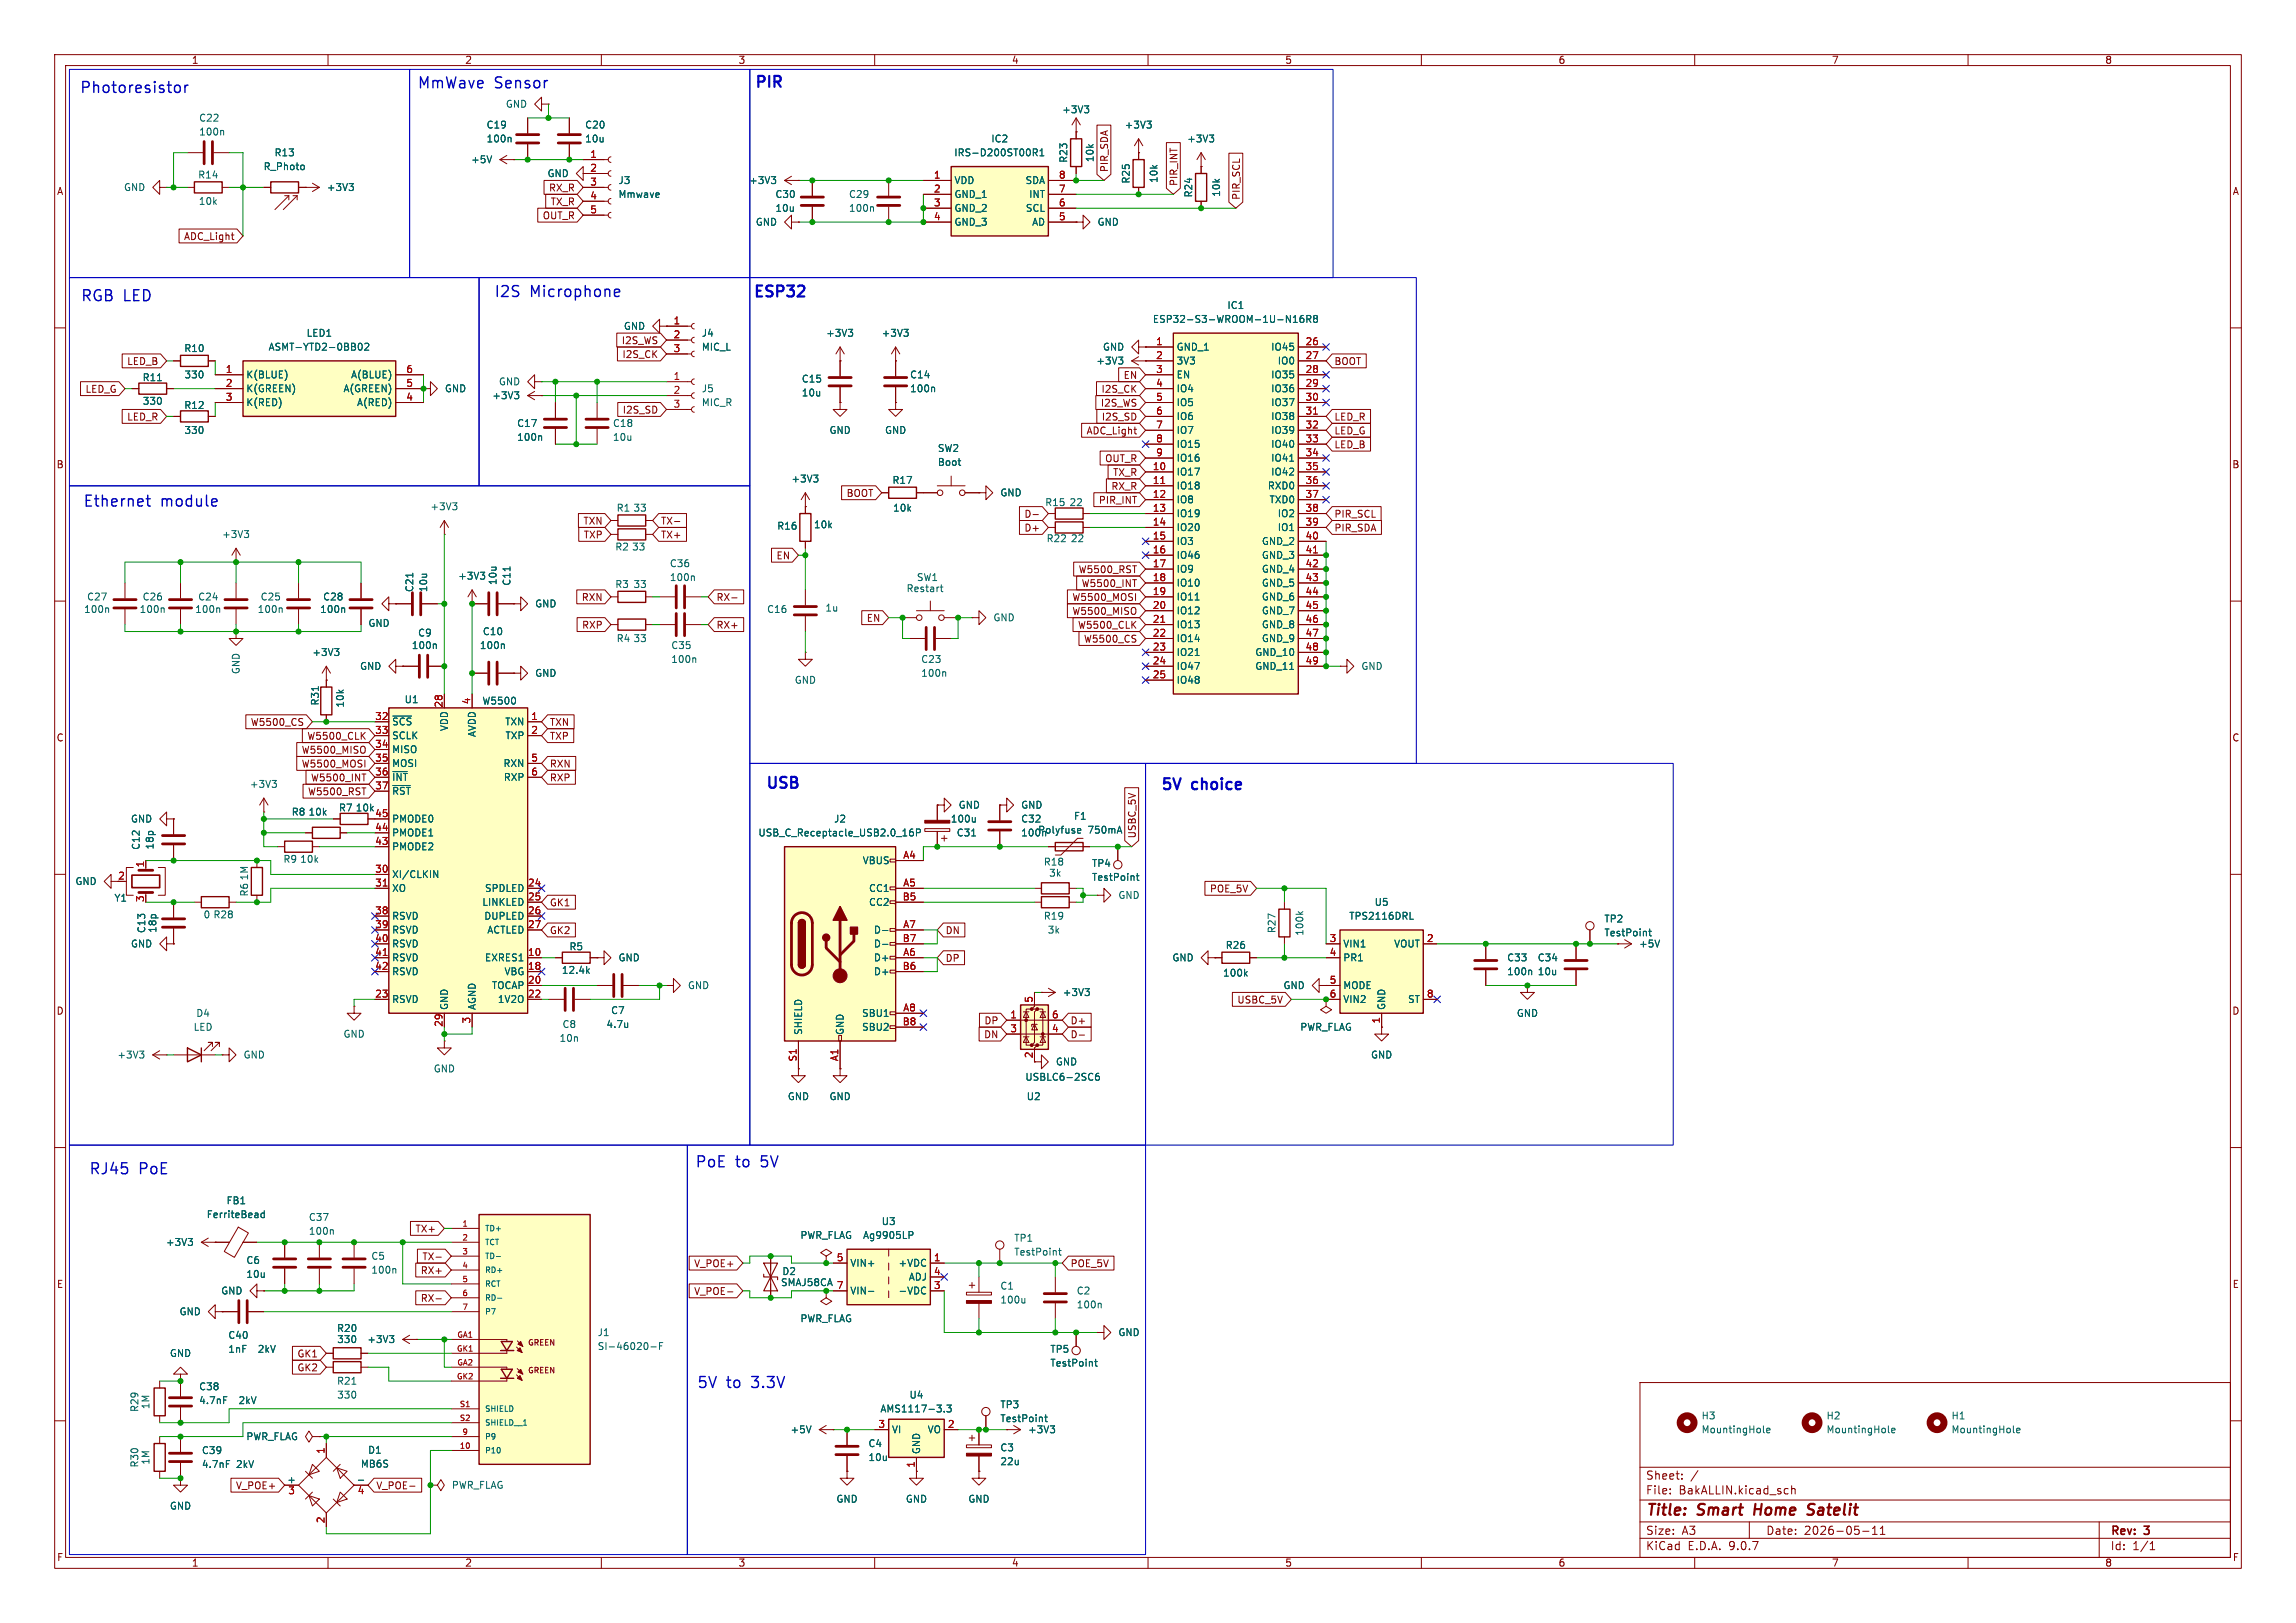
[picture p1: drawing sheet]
<svg xmlns="http://www.w3.org/2000/svg" width="420mm" height="297mm" viewBox="0 0 420 297" stroke-linecap="round" stroke-linejoin="round" font-family="sans-serif">
<defs><g id="words">
<g font-size="2.8" fill="#0000c2">
<text x="14.5" y="17.4">Photoresistor</text>
<text x="76.3" y="16.5">MmWave</text>
<text x="90.4" y="16.5">Sensor</text>
<text x="137.8" y="16.6">PIR</text>
<text x="14.7" y="55.5">RGB LED</text>
<text x="90.3" y="54.7">I2S</text>
<text x="97" y="54.7">Microphone</text>
<text x="137.6" y="54.9">ESP32</text>
<text x="15.1" y="93.1">Ethernet</text>
<text x="29.4" y="93.1">module</text>
<text x="139.9" y="144.9">USB</text>
<text x="212.1" y="145.1">5V</text>
<text x="218.1" y="145.1">choice</text>
<text x="16.2" y="215.3">RJ45</text>
<text x="25.4" y="215.3">PoE</text>
<text x="127.1" y="214">PoE</text>
<text x="134.6" y="214">to</text>
<text x="139.4" y="214">5V</text>
<text x="127.4" y="254.4">5V</text>
<text x="132.9" y="254.4">to</text>
<text x="137.8" y="254.4">3.3V</text>
</g>
<g font-size="2.8" fill="#840000">
<text x="301" y="277.9">Title:</text>
<text x="310.6" y="277.9">Smart</text>
<text x="321.7" y="277.9">Home</text>
<text x="332.3" y="277.9">Satelit</text>
</g>
<g font-size="2.1" fill="#840000">
<text x="301" y="273.7">File:</text>
<text x="301" y="271">Sheet:</text>
<text x="307.1" y="273.7">BakALLIN.kicad_sch</text>
<text x="301" y="281.1">Size:</text>
<text x="307.6" y="281.1">A3</text>
<text x="323" y="281.1">Date:</text>
<text x="330" y="281.1">2026-05-11</text>
<text x="386" y="281.3">Rev:</text>
<text x="392.4" y="281.3">3</text>
<text x="301" y="283.9">KiCad</text>
<text x="308.7" y="283.9">E.D.A.</text>
<text x="316.3" y="283.9">9.0.7</text>
<text x="386" y="283.9">Id:</text>
<text x="390.1" y="283.9">1/1</text>
</g>
<g font-size="1.8" fill="#840000">
<text x="35" y="11.9">1</text>
<text x="85" y="11.9">2</text>
<text x="135" y="11.9">3</text>
<text x="185" y="11.9">4</text>
<text x="235" y="11.9">5</text>
<text x="285" y="11.9">6</text>
<text x="335" y="11.9">7</text>
<text x="385" y="11.9">8</text>
<text x="10.3" y="35.9">A</text>
<text x="100.3" y="35.3">RX_R</text>
<text x="107.9" y="31.5">2</text>
<text x="202.9" y="31.6" transform="rotate(-90 202.9 31.6)">PIR_SDA</text>
<text x="215.6" y="34.1" transform="rotate(-90 215.6 34.1)">PIR_INT</text>
<text x="408.3" y="35.9">A</text>
<text x="99.2" y="40.3">OUT_R</text>
<text x="100.6" y="37.8">TX_R</text>
<text x="227" y="36.7" transform="rotate(-90 227 36.7)">PIR_SCL</text>
<text x="33.5" y="44.1">ADC_Light</text>
<text x="113.6" y="63.2">I2S_WS</text>
<text x="113.7" y="65.7">I2S_CK</text>
<text x="23.1" y="67">LED_B</text>
<text x="205.4" y="69.5">EN</text>
<text x="244" y="67">BOOT</text>
<text x="15.5" y="72.1">LED_G</text>
<text x="23.1" y="77.2">LED_R</text>
<text x="113.8" y="75.9">I2S_SD</text>
<text x="201.3" y="74.6">I2S_WS</text>
<text x="201.4" y="72.1">I2S_CK</text>
<text x="201.4" y="77.2">I2S_SD</text>
<text x="244" y="77.2">LED_R</text>
<text x="198.6" y="79.7">ADC_Light</text>
<text x="244" y="82.2">LED_B</text>
<text x="244" y="79.7">LED_G</text>
<text x="10.3" y="85.9">B</text>
<text x="202.1" y="84.8">OUT_R</text>
<text x="203.2" y="89.9">RX_R</text>
<text x="203.5" y="87.3">TX_R</text>
<text x="408.2" y="85.9">B</text>
<text x="154.8" y="91.1">BOOT</text>
<text x="187.3" y="94.9">D-</text>
<text x="200.9" y="92.4">PIR_INT</text>
<text x="244" y="94.9">PIR_SCL</text>
<text x="106.6" y="96.2">TXN</text>
<text x="106.7" y="98.7">TXP</text>
<text x="120.8" y="96.2">TX-</text>
<text x="120.8" y="98.7">TX+</text>
<text x="187.3" y="97.5">D+</text>
<text x="244" y="97.5">PIR_SDA</text>
<text x="141.9" y="102.6">EN</text>
<text x="197.2" y="105.1">W5500_RST</text>
<text x="197.8" y="107.6">W5500_INT</text>
<text x="106.3" y="110.2">RXN</text>
<text x="131" y="110.2">RX-</text>
<text x="158.4" y="114">EN</text>
<text x="196" y="112.7">W5500_MISO</text>
<text x="196" y="110.2">W5500_MOSI</text>
<text x="106.4" y="115.3">RXP</text>
<text x="131" y="115.3">RX+</text>
<text x="197.1" y="115.3">W5500_CLK</text>
<text x="198.2" y="117.8">W5500_CS</text>
<text x="10.3" y="135.9">C</text>
<text x="45.8" y="133">W5500_CS</text>
<text x="56.1" y="135.6">W5500_CLK</text>
<text x="100.5" y="133">TXN</text>
<text x="100.5" y="135.6">TXP</text>
<text x="408.2" y="135.9">C</text>
<text x="55.1" y="138.1">W5500_MISO</text>
<text x="55.1" y="140.7">W5500_MOSI</text>
<text x="56.8" y="143.2">W5500_INT</text>
<text x="100.5" y="140.7">RXN</text>
<text x="100.5" y="143.2">RXP</text>
<text x="56.2" y="145.7">W5500_RST</text>
<text x="208" y="153.5" transform="rotate(-90 208 153.5)">USBC_5V</text>
<text x="100.5" y="166.1">GK1</text>
<text x="221.2" y="163.5">POE_5V</text>
<text x="100.5" y="171.1">GK2</text>
<text x="172.9" y="171.1">DN</text>
<text x="172.9" y="176.2">DP</text>
<text x="10.3" y="185.9">D</text>
<text x="226.2" y="183.8">USBC_5V</text>
<text x="408.2" y="185.9">D</text>
<text x="179.9" y="190.2">DN</text>
<text x="180" y="187.6">DP</text>
<text x="195.7" y="187.6">D+</text>
<text x="195.7" y="190.2">D-</text>
<text x="75.9" y="225.7">TX+</text>
<text x="76.9" y="233.4">RX+</text>
<text x="77.2" y="230.8">TX-</text>
<text x="126.9" y="232.1">V_POE+</text>
<text x="195.7" y="232.1">POE_5V</text>
<text x="10.3" y="235.9">E</text>
<text x="76.9" y="238.4">RX-</text>
<text x="126.9" y="237.2">V_POE-</text>
<text x="142.8" y="235.6">SMAJ58CA 7</text>
<text x="408.3" y="235.9">E</text>
<text x="54.3" y="251.1">GK2</text>
<text x="54.3" y="248.6">GK1</text>
<text x="43.1" y="272.7">V_POE+</text>
<text x="68.7" y="272.7">V_POE-</text>
<text x="10.3" y="285.9">F</text>
<text x="35" y="286.9">1</text>
<text x="85" y="286.9">2</text>
<text x="135" y="286.9">3</text>
<text x="185" y="286.9">4</text>
<text x="235" y="286.9">5</text>
<text x="285" y="286.9">6</text>
<text x="335" y="286.9">7</text>
<text x="385" y="286.9">8</text>
<text x="408.3" y="285.9">F</text>
</g>
<g font-size="1.8" fill="#006464">
<text x="36.3" y="22.5">C22</text>
<text x="88.9" y="23.7">C19</text>
<text x="92.4" y="19.9">GND</text>
<text x="106.9" y="23.7">C20</text>
<text x="194.2" y="20.9">+3V3</text>
<text x="205.6" y="23.7">+3V3</text>
<text x="36.3" y="25">100n</text>
<text x="50.1" y="28.8">R13</text>
<text x="88.9" y="26.3">100n</text>
<text x="106.9" y="26.3">10u</text>
<text x="174.5" y="28.8">IRS-D200ST00R1</text>
<text x="181.2" y="26.3">IC2</text>
<text x="195.4" y="29.9" transform="rotate(-90 195.4 29.9)">R23</text>
<text x="200.3" y="29.8" transform="rotate(-90 200.3 29.8)">10k</text>
<text x="217.1" y="26.3">+3V3</text>
<text x="22.6" y="35.2">GND</text>
<text x="36.2" y="32.9">R14</text>
<text x="48.1" y="31.3">R_Photo</text>
<text x="59.7" y="35.2">+3V3</text>
<text x="86.1" y="30.1">+5V</text>
<text x="100.1" y="32.6">GND</text>
<text x="113" y="33.9">J3</text>
<text x="136.9" y="33.9">+3V3</text>
<text x="174.5" y="33.9">VDD</text>
<text x="187.5" y="33.9">SDA</text>
<text x="206.9" y="33.7" transform="rotate(-90 206.9 33.7)">R25</text>
<text x="211.9" y="33.6" transform="rotate(-90 211.9 33.6)">10k</text>
<text x="36.3" y="37.7">10k</text>
<text x="113" y="36.4">Mmwave</text>
<text x="138.2" y="41.5">GND</text>
<text x="141.7" y="36.4">C30</text>
<text x="141.7" y="39">10u</text>
<text x="155.2" y="39">100n</text>
<text x="155.2" y="36.4">C29</text>
<text x="174.5" y="36.4">GND_1</text>
<text x="174.5" y="39">GND_2</text>
<text x="174.5" y="41.5">GND_3</text>
<text x="187.6" y="39">SCL</text>
<text x="188.2" y="36.4">INT</text>
<text x="188.7" y="41.5">AD</text>
<text x="200.7" y="41.5">GND</text>
<text x="218.3" y="36.2" transform="rotate(-90 218.3 36.2)">R24</text>
<text x="223.4" y="36.1" transform="rotate(-90 223.4 36.1)">10k</text>
<text x="210.8" y="59.3">ESP32-S3-WROOM-1U-N16R8</text>
<text x="224.4" y="56.7">IC1</text>
<text x="33.6" y="64.6">R10</text>
<text x="49" y="64.4">ASMT-YTD2-0BB02</text>
<text x="56" y="61.8">LED1</text>
<text x="114" y="60.6">GND</text>
<text x="128.3" y="61.8">J4</text>
<text x="128.3" y="64.4">MIC_L</text>
<text x="151" y="61.8">+3V3</text>
<text x="161.2" y="61.8">+3V3</text>
<text x="201.7" y="64.4">GND</text>
<text x="215.1" y="64.4">GND_1</text>
<text x="232.4" y="64.4">IO45</text>
<text x="26" y="70">R11</text>
<text x="33.6" y="69.4">330</text>
<text x="45" y="69.4">K(BLUE)</text>
<text x="45" y="72">K(GREEN)</text>
<text x="62.7" y="72">A(GREEN)</text>
<text x="64.1" y="69.4">A(BLUE)</text>
<text x="81.3" y="72">GND</text>
<text x="91.2" y="70.7">GND</text>
<text x="128.3" y="72">J5</text>
<text x="146.6" y="70.2">C15</text>
<text x="166.4" y="72">100n</text>
<text x="166.4" y="69.4">C14</text>
<text x="200.4" y="66.9">+3V3</text>
<text x="215.1" y="66.9">3V3</text>
<text x="215.1" y="69.4">EN</text>
<text x="215.1" y="72">IO4</text>
<text x="232.4" y="69.4">IO35</text>
<text x="232.4" y="72">IO36</text>
<text x="233.6" y="66.9">IO0</text>
<text x="26" y="74.3">330</text>
<text x="33.6" y="75">R12</text>
<text x="45" y="74.5">K(RED)</text>
<text x="65.2" y="74.5">A(RED)</text>
<text x="90" y="73.3">+3V3</text>
<text x="128.3" y="74.5">MIC_R</text>
<text x="146.6" y="72.7">10u</text>
<text x="215.1" y="74.5">IO5</text>
<text x="215.1" y="77.1">IO6</text>
<text x="232.4" y="74.5">IO37</text>
<text x="232.4" y="77.1">IO38</text>
<text x="33.6" y="79.6">330</text>
<text x="94.5" y="80.9">100n</text>
<text x="94.5" y="78.3">C17</text>
<text x="112" y="78.3">C18</text>
<text x="112" y="80.9">10u</text>
<text x="151.6" y="79.6">GND</text>
<text x="161.8" y="79.6">GND</text>
<text x="171.5" y="82.9">SW2</text>
<text x="215.1" y="79.6">IO7</text>
<text x="215.1" y="82.1">IO15</text>
<text x="232.4" y="79.6">IO39</text>
<text x="232.4" y="82.1">IO40</text>
<text x="144.7" y="88.5">+3V3</text>
<text x="163.2" y="88.7">R17</text>
<text x="171.5" y="85.4">Boot</text>
<text x="215.1" y="84.7">IO16</text>
<text x="215.1" y="87.2">IO17</text>
<text x="215.1" y="89.8">IO18</text>
<text x="231.8" y="89.8">RXD0</text>
<text x="232.4" y="84.7">IO41</text>
<text x="232.4" y="87.2">IO42</text>
<text x="78.6" y="93.6">+3V3</text>
<text x="112.7" y="93.8">R1</text>
<text x="115.8" y="93.8">33</text>
<text x="163.3" y="93.8">10k</text>
<text x="182.9" y="91">GND</text>
<text x="191.1" y="92.8">R15</text>
<text x="195.5" y="92.8">22</text>
<text x="215.1" y="92.3">IO8</text>
<text x="215.1" y="94.8">IO19</text>
<text x="232.1" y="92.3">TXD0</text>
<text x="233.6" y="94.8">IO2</text>
<text x="40.5" y="98.7">+3V3</text>
<text x="112.5" y="100.9">R2</text>
<text x="115.5" y="100.9">33</text>
<text x="142.1" y="97.1">R16</text>
<text x="148.8" y="96.9">10k</text>
<text x="191.3" y="99.4">R22</text>
<text x="195.8" y="99.4">22</text>
<text x="215.1" y="97.4">IO20</text>
<text x="215.1" y="99.9">IO3</text>
<text x="230.7" y="99.9">GND_2</text>
<text x="233.6" y="97.4">IO1</text>
<text x="83.7" y="106.3">+3V3</text>
<text x="91" y="107.2" transform="rotate(-90 91 107.2)">10u</text>
<text x="93.6" y="107.3" transform="rotate(-90 93.6 107.3)">C11</text>
<text x="112.5" y="107.8">R3</text>
<text x="115.8" y="107.8">33</text>
<text x="122.4" y="106.5">100n</text>
<text x="122.4" y="104">C36</text>
<text x="167.6" y="106.5">SW1</text>
<text x="215.1" y="102.5">IO46</text>
<text x="215.1" y="105">IO9</text>
<text x="215.1" y="107.5">IO10</text>
<text x="230.7" y="102.5">GND_3</text>
<text x="230.7" y="105">GND_4</text>
<text x="230.7" y="107.5">GND_5</text>
<text x="15.3" y="112.4">100n</text>
<text x="15.8" y="110.1">C27</text>
<text x="25.4" y="112.4">100n</text>
<text x="26" y="110.1">C26</text>
<text x="35.6" y="112.4">100n</text>
<text x="36.2" y="110.1">C24</text>
<text x="47" y="112.4">100n</text>
<text x="47.6" y="110.1">C25</text>
<text x="58.5" y="112.4">100n</text>
<text x="59" y="110.1">C28</text>
<text x="75.8" y="108.4" transform="rotate(-90 75.8 108.4)">C21</text>
<text x="78.3" y="108.4" transform="rotate(-90 78.3 108.4)">10u</text>
<text x="97.8" y="111.4">GND</text>
<text x="140.2" y="112.4">C16</text>
<text x="150.9" y="112.1">1u</text>
<text x="165.7" y="108.6">Restart</text>
<text x="181.6" y="113.9">GND</text>
<text x="215.1" y="110.1">IO11</text>
<text x="215.1" y="112.6">IO12</text>
<text x="230.7" y="110.1">GND_6</text>
<text x="230.7" y="112.6">GND_7</text>
<text x="67.3" y="114.9">GND</text>
<text x="75.2" y="119">100n</text>
<text x="76.4" y="116.7">C9</text>
<text x="87.7" y="119">100n</text>
<text x="88.2" y="116.4">C10</text>
<text x="112.7" y="117.7">R4</text>
<text x="115.8" y="117.7">33</text>
<text x="122.7" y="119">C35</text>
<text x="215.1" y="115.2">IO13</text>
<text x="215.1" y="117.7">IO14</text>
<text x="230.7" y="115.2">GND_8</text>
<text x="230.7" y="117.7">GND_9</text>
<text x="44" y="123.5" transform="rotate(-90 44 123.5)">GND</text>
<text x="57" y="120.2">+3V3</text>
<text x="65.8" y="122.8">GND</text>
<text x="97.8" y="124.1">GND</text>
<text x="122.7" y="121.5">100n</text>
<text x="145.3" y="125.3">GND</text>
<text x="168.4" y="124.1">100n</text>
<text x="168.4" y="121.5">C23</text>
<text x="215.1" y="120.2">IO21</text>
<text x="215.1" y="122.8">IO47</text>
<text x="215.1" y="125.3">IO48</text>
<text x="229.5" y="120.2">GND_10</text>
<text x="229.5" y="122.8">GND_11</text>
<text x="248.9" y="122.8">GND</text>
<text x="58.5" y="129.2" transform="rotate(-90 58.5 129.2)">R31</text>
<text x="63.1" y="129.6" transform="rotate(-90 63.1 129.6)">10k</text>
<text x="73.9" y="128.9">U1</text>
<text x="88.1" y="129.1">W5500</text>
<text x="71.6" y="132.9">~{SCS}</text>
<text x="71.6" y="135.5">SCLK</text>
<text x="82.1" y="133.9" transform="rotate(-90 82.1 133.9)">VDD</text>
<text x="87.2" y="135" transform="rotate(-90 87.2 135)">AVDD</text>
<text x="92.3" y="132.9">TXN</text>
<text x="92.4" y="135.5">TXP</text>
<text x="71.6" y="138">MISO</text>
<text x="71.6" y="140.6">MOSI</text>
<text x="71.6" y="143.1">~{INT}</text>
<text x="92" y="140.6">RXN</text>
<text x="92.1" y="143.1">RXP</text>
<text x="45.6" y="144.4">+3V3</text>
<text x="53.3" y="149.5">R8</text>
<text x="56.3" y="149.5">10k</text>
<text x="61.9" y="148.7">R7</text>
<text x="65" y="148.7">10k</text>
<text x="71.6" y="145.6">~{RST}</text>
<text x="175.3" y="148.2">GND</text>
<text x="186.7" y="148.2">GND</text>
<text x="23.9" y="150.7">GND</text>
<text x="25.8" y="155.6" transform="rotate(-90 25.8 155.6)">C12</text>
<text x="28.3" y="155.6" transform="rotate(-90 28.3 155.6)">18p</text>
<text x="71.6" y="150.7">PMODE0</text>
<text x="71.6" y="153.3">PMODE1</text>
<text x="71.6" y="155.8">PMODE2</text>
<text x="138.6" y="153.3">USB_C_Receptacle_USB2.0_16P</text>
<text x="152.5" y="150.7">J2</text>
<text x="173.8" y="150.7">100u</text>
<text x="174.9" y="153.3">C31</text>
<text x="186.7" y="153.3">100n</text>
<text x="186.7" y="150.7">C32</text>
<text x="189.8" y="152.8">Polyfuse</text>
<text x="196.4" y="150.2">F1</text>
<text x="199" y="152.8">750mA</text>
<text x="45.6" y="161.2" transform="rotate(-90 45.6 161.2)">1M</text>
<text x="51.7" y="158.1">R9</text>
<text x="54.8" y="158.1">10k</text>
<text x="71.6" y="160.9">XI/CLKIN</text>
<text x="157.7" y="158.3">VBUS</text>
<text x="190.8" y="158.6">R18</text>
<text x="191.8" y="160.6">3k</text>
<text x="199.7" y="158.9">TP4</text>
<text x="199.7" y="161.4">TestPoint</text>
<text x="13.7" y="162.2">GND</text>
<text x="20.8" y="165.2">Y1</text>
<text x="45.6" y="164.2" transform="rotate(-90 45.6 164.2)">R6</text>
<text x="71.6" y="163.4">XO</text>
<text x="88.1" y="166">LINKLED</text>
<text x="88.6" y="163.4">SPDLED</text>
<text x="158.9" y="163.4">CC1</text>
<text x="158.9" y="166">CC2</text>
<text x="204.5" y="164.7">GND</text>
<text x="251.4" y="166">U5</text>
<text x="23.9" y="173.6">GND</text>
<text x="26.8" y="170.9" transform="rotate(-90 26.8 170.9)">C13</text>
<text x="28.8" y="170.8" transform="rotate(-90 28.8 170.8)">18p</text>
<text x="37.1" y="168.2">0 R28</text>
<text x="71.6" y="168.5">RSVD</text>
<text x="71.6" y="171">RSVD</text>
<text x="71.6" y="173.6">RSVD</text>
<text x="88.5" y="168.5">DUPLED</text>
<text x="89" y="171">ACTLED</text>
<text x="159.8" y="171">D-</text>
<text x="159.8" y="173.6">D-</text>
<text x="190.8" y="168.5">R19</text>
<text x="191.6" y="171">3k</text>
<text x="224.1" y="173.8">R26</text>
<text x="233.5" y="170.9" transform="rotate(-90 233.5 170.9)">R27</text>
<text x="238.6" y="171.3" transform="rotate(-90 238.6 171.3)">100k</text>
<text x="245.6" y="173.6">VIN1</text>
<text x="246.7" y="168.5">TPS2116DRL</text>
<text x="254.9" y="173.6">VOUT</text>
<text x="293.4" y="169">TP2</text>
<text x="293.4" y="171.6">TestPoint</text>
<text x="299.7" y="173.6">+5V</text>
<text x="71.6" y="176.1">RSVD</text>
<text x="71.6" y="178.7">RSVD</text>
<text x="88.6" y="176.1">EXRES1</text>
<text x="92.2" y="178.7">VBG</text>
<text x="102.7" y="178.4">12.4k</text>
<text x="104.1" y="174.1">R5</text>
<text x="113" y="176.1">GND</text>
<text x="159.8" y="176.1">D+</text>
<text x="159.8" y="178.7">D+</text>
<text x="214.4" y="176.1">GND</text>
<text x="223.6" y="178.9">100k</text>
<text x="245.6" y="176.1">PR1</text>
<text x="275.6" y="178.7">100n</text>
<text x="275.6" y="176.1">C33</text>
<text x="281.2" y="176.1">C34</text>
<text x="281.2" y="178.7">10u</text>
<text x="71.6" y="183.7">RSVD</text>
<text x="82.1" y="184.9" transform="rotate(-90 82.1 184.9)">GND</text>
<text x="87.2" y="184.9" transform="rotate(-90 87.2 184.9)">AGND</text>
<text x="89.9" y="181.2">TOCAP</text>
<text x="91" y="183.7">1V2O</text>
<text x="111.7" y="185.8">C7</text>
<text x="125.7" y="181.2">GND</text>
<text x="194.3" y="182.5">+3V3</text>
<text x="234.7" y="181.2">GND</text>
<text x="245.6" y="181.2">MODE</text>
<text x="245.6" y="183.7">VIN2</text>
<text x="253.6" y="184.9" transform="rotate(-90 253.6 184.9)">GND</text>
<text x="257.5" y="183.7">ST</text>
<text x="35.3" y="188.8">LED</text>
<text x="35.8" y="186.3">D4</text>
<text x="62.7" y="190.1">GND</text>
<text x="102.3" y="190.9">10n</text>
<text x="102.8" y="188.3">C8</text>
<text x="110.8" y="188.3">4.7u</text>
<text x="146.9" y="189.5" transform="rotate(-90 146.9 189.5)">SHIELD</text>
<text x="154.5" y="189.5" transform="rotate(-90 154.5 189.5)">GND</text>
<text x="157.6" y="186.3">SBU1</text>
<text x="157.6" y="188.8">SBU2</text>
<text x="237.8" y="188.8">PWR_FLAG</text>
<text x="277.4" y="186.3">GND</text>
<text x="21.4" y="193.9">+3V3</text>
<text x="44.5" y="193.9">GND</text>
<text x="79.2" y="196.4">GND</text>
<text x="187.5" y="198">USBLC6-2SC6</text>
<text x="193" y="195.2">GND</text>
<text x="250.7" y="193.9">GND</text>
<text x="144" y="201.5">GND</text>
<text x="151.6" y="201.5">GND</text>
<text x="187.7" y="201.5">U2</text>
<text x="41.3" y="220.6">FB1</text>
<text x="37.7" y="223.1">FerriteBead</text>
<text x="56.4" y="226.2">100n</text>
<text x="56.4" y="223.6">C37</text>
<text x="146.3" y="226.9">PWR_FLAG</text>
<text x="157.8" y="226.9">Ag9905LP</text>
<text x="161.2" y="224.4">U3</text>
<text x="185.4" y="227.4">TP1</text>
<text x="30.3" y="228.2">+3V3</text>
<text x="45" y="231.5">C6</text>
<text x="67.8" y="230.7">C5</text>
<text x="67.8" y="233.3">100n</text>
<text x="143" y="233.5">D2</text>
<text x="155.4" y="232">VIN+</text>
<text x="164.3" y="232">+VDC</text>
<text x="185.4" y="230">TestPoint</text>
<text x="40.4" y="237.1">GND</text>
<text x="45" y="234">10u</text>
<text x="155.4" y="237.1">VIN-</text>
<text x="164.3" y="237.1">-VDC</text>
<text x="166.1" y="234.5">ADJ</text>
<text x="182.9" y="236.2">C1</text>
<text x="182.9" y="238.7">100u</text>
<text x="196.9" y="237.1">C2</text>
<text x="196.9" y="239.6">100n</text>
<text x="32.7" y="240.9">GND</text>
<text x="41.7" y="245.2">C40</text>
<text x="61.6" y="243.9">R20</text>
<text x="61.6" y="246">330</text>
<text x="67.1" y="246">+3V3</text>
<text x="109.2" y="244.7">J1</text>
<text x="146.3" y="242.2">PWR_FLAG</text>
<text x="204.5" y="244.7">GND</text>
<text x="31" y="248.5">GND</text>
<text x="41.7" y="247.8">1nF</text>
<text x="47.5" y="247.8">2kV</text>
<text x="109.2" y="247.2">SI-46020-F</text>
<text x="192" y="247.8">TP5</text>
<text x="192" y="250.3">TestPoint</text>
<text x="27.5" y="258" transform="rotate(-90 27.5 258)">1M</text>
<text x="36.3" y="254.6">C38</text>
<text x="36.3" y="257.1">4.7nF</text>
<text x="43.9" y="257.1">2kV</text>
<text x="61.6" y="253.6">R21</text>
<text x="61.6" y="256.1">330</text>
<text x="166.3" y="256.1">U4</text>
<text x="182.9" y="257.9">TP3</text>
<text x="25.5" y="258.5" transform="rotate(-90 25.5 258.5)">R29</text>
<text x="45" y="263.8">PWR_FLAG</text>
<text x="144.5" y="262.5">+5V</text>
<text x="160.9" y="258.7">AMS1117-3.3</text>
<text x="163.1" y="262.5">VI</text>
<text x="169.6" y="262.5">VO</text>
<text x="182.9" y="260.5">TestPoint</text>
<text x="188" y="262.5">+3V3</text>
<text x="311.2" y="259.9">H3</text>
<text x="311.2" y="262.5">MountingHole</text>
<text x="334" y="259.9">H2</text>
<text x="334" y="262.5">MountingHole</text>
<text x="356.9" y="259.9">H1</text>
<text x="356.9" y="262.5">MountingHole</text>
<text x="25.5" y="268.6" transform="rotate(-90 25.5 268.6)">R30</text>
<text x="27.5" y="268.1" transform="rotate(-90 27.5 268.1)">1M</text>
<text x="36.8" y="266.3">C39</text>
<text x="36.8" y="268.8">4.7nF</text>
<text x="43.3" y="268.8">2kV</text>
<text x="65.9" y="268.8">MB6S</text>
<text x="67.2" y="266.2">D1</text>
<text x="158.8" y="265">C4</text>
<text x="158.8" y="267.6">10u</text>
<text x="168.5" y="266.2" transform="rotate(-90 168.5 266.2)">GND</text>
<text x="182.9" y="265.8">C3</text>
<text x="182.9" y="268.3">22u</text>
<text x="82.6" y="272.6">PWR_FLAG</text>
<text x="152.9" y="275.2">GND</text>
<text x="165.6" y="275.2">GND</text>
<text x="177" y="275.2">GND</text>
<text x="31" y="276.5">GND</text>
</g>
<g font-size="1.8" fill="#a90000">
<text x="107.9" y="29">1</text>
<text x="107.9" y="34">3</text>
<text x="170.7" y="32.8">1</text>
<text x="170.7" y="35.3">2</text>
<text x="193.6" y="32.8">8</text>
<text x="193.6" y="35.3">7</text>
<text x="107.9" y="36.6">4</text>
<text x="107.9" y="39.1">5</text>
<text x="170.7" y="37.8">3</text>
<text x="170.7" y="40.4">4</text>
<text x="193.6" y="37.8">6</text>
<text x="193.6" y="40.4">5</text>
<text x="123.1" y="59.4">1</text>
<text x="123.1" y="62">2</text>
<text x="123.1" y="64.5">3</text>
<text x="211.4" y="63.2">1</text>
<text x="211.4" y="65.8">2</text>
<text x="238.7" y="63.2">26</text>
<text x="238.7" y="65.8">27</text>
<text x="41.2" y="68.3">1</text>
<text x="41.2" y="70.9">2</text>
<text x="74.2" y="68.3">6</text>
<text x="74.2" y="70.9">5</text>
<text x="123.1" y="69.6">1</text>
<text x="211.4" y="68.3">3</text>
<text x="211.4" y="70.9">4</text>
<text x="238.7" y="68.3">28</text>
<text x="238.7" y="70.9">29</text>
<text x="41.2" y="73.4">3</text>
<text x="74.2" y="73.4">4</text>
<text x="123.1" y="72.1">2</text>
<text x="123.1" y="74.7">3</text>
<text x="211.4" y="73.4">5</text>
<text x="211.4" y="75.9">6</text>
<text x="238.7" y="73.4">30</text>
<text x="238.7" y="75.9">31</text>
<text x="211.4" y="78.5">7</text>
<text x="211.4" y="81">8</text>
<text x="211.4" y="83.6">9</text>
<text x="238.7" y="78.5">32</text>
<text x="238.7" y="81">33</text>
<text x="238.7" y="83.6">34</text>
<text x="210.8" y="86.1">10</text>
<text x="210.8" y="88.6">11</text>
<text x="238.7" y="86.1">35</text>
<text x="238.7" y="88.6">36</text>
<text x="210.8" y="91.2">12</text>
<text x="210.8" y="93.7">13</text>
<text x="238.7" y="91.2">37</text>
<text x="238.7" y="93.7">38</text>
<text x="210.8" y="96.3">14</text>
<text x="210.8" y="98.8">15</text>
<text x="210.8" y="101.3">16</text>
<text x="238.7" y="96.3">39</text>
<text x="238.7" y="98.8">40</text>
<text x="238.7" y="101.3">41</text>
<text x="210.8" y="103.9">17</text>
<text x="210.8" y="106.4">18</text>
<text x="238.7" y="103.9">42</text>
<text x="238.7" y="106.4">43</text>
<text x="210.8" y="109">19</text>
<text x="210.8" y="111.5">20</text>
<text x="238.7" y="109">44</text>
<text x="238.7" y="111.5">45</text>
<text x="210.8" y="114">21</text>
<text x="210.8" y="116.6">22</text>
<text x="210.8" y="119.1">23</text>
<text x="238.7" y="114">46</text>
<text x="238.7" y="116.6">47</text>
<text x="238.7" y="119.1">48</text>
<text x="210.8" y="121.7">24</text>
<text x="210.8" y="124.2">25</text>
<text x="238.7" y="121.7">49</text>
<text x="68.5" y="131.8">32</text>
<text x="81" y="129.6" transform="rotate(-90 81 129.6)">28</text>
<text x="86.1" y="129" transform="rotate(-90 86.1 129)">4</text>
<text x="97.1" y="131.8">1</text>
<text x="68.5" y="134.4">33</text>
<text x="68.5" y="136.9">34</text>
<text x="97.1" y="134.4">2</text>
<text x="68.5" y="139.4">35</text>
<text x="68.5" y="142">36</text>
<text x="97.1" y="139.4">5</text>
<text x="97.1" y="142">6</text>
<text x="68.5" y="144.5">37</text>
<text x="68.5" y="149.6">45</text>
<text x="68.5" y="152.1">44</text>
<text x="68.5" y="154.7">43</text>
<text x="21.5" y="161">2</text>
<text x="26.4" y="158.8" transform="rotate(-90 26.4 158.8)">1</text>
<text x="68.5" y="159.8">30</text>
<text x="165.1" y="157.2">A4</text>
<text x="26.4" y="165.2" transform="rotate(-90 26.4 165.2)">3</text>
<text x="68.5" y="162.3">31</text>
<text x="68.5" y="167.4">38</text>
<text x="96.5" y="162.3">24</text>
<text x="96.5" y="164.8">25</text>
<text x="96.5" y="167.4">26</text>
<text x="165" y="164.8">B5</text>
<text x="165.1" y="162.3">A5</text>
<text x="68.5" y="169.9">39</text>
<text x="68.5" y="172.5">40</text>
<text x="96.5" y="169.9">27</text>
<text x="165" y="172.5">B7</text>
<text x="165.1" y="169.9">A7</text>
<text x="243.1" y="172.5">3</text>
<text x="260.9" y="172.5">2</text>
<text x="68.5" y="175">41</text>
<text x="68.5" y="177.5">42</text>
<text x="96.5" y="175">10</text>
<text x="96.5" y="177.5">18</text>
<text x="165" y="177.5">B6</text>
<text x="165.1" y="175">A6</text>
<text x="243.1" y="175">4</text>
<text x="68.5" y="182.6">23</text>
<text x="96.5" y="180.1">20</text>
<text x="96.5" y="182.6">22</text>
<text x="165.1" y="185.2">A8</text>
<text x="189" y="183.6" transform="rotate(-90 189 183.6)">5</text>
<text x="243.1" y="180.1">5</text>
<text x="243.1" y="182.6">6</text>
<text x="260.9" y="182.6">8</text>
<text x="81" y="188" transform="rotate(-90 81 188)">29</text>
<text x="86.1" y="187.4" transform="rotate(-90 86.1 187.4)">3</text>
<text x="165" y="187.7">B8</text>
<text x="184.7" y="186.4">1</text>
<text x="184.7" y="189">3</text>
<text x="192.3" y="186.4">6</text>
<text x="192.3" y="189">4</text>
<text x="252.5" y="187.4" transform="rotate(-90 252.5 187.4)">1</text>
<text x="145.8" y="194.4" transform="rotate(-90 145.8 194.4)">S1</text>
<text x="153.4" y="194.3" transform="rotate(-90 153.4 194.3)">A1</text>
<text x="189" y="193.7" transform="rotate(-90 189 193.7)">2</text>
<text x="153" y="230.9">5</text>
<text x="170.7" y="230.9">1</text>
<text x="170.7" y="233.4">4</text>
<text x="170.7" y="236">3</text>
<text x="160.6" y="261.4">3</text>
<text x="173.3" y="261.4">2</text>
<text x="59.4" y="266.1" transform="rotate(-90 59.4 266.1)">1</text>
<text x="167.4" y="268.7" transform="rotate(-90 167.4 268.7)">1</text>
<text x="52.5" y="271.5">+</text>
<text x="52.6" y="273.8">3</text>
<text x="65.3" y="273.8">4</text>
<text x="59.4" y="278.8" transform="rotate(-90 59.4 278.8)">2</text>
</g>
<g font-size="1.4" fill="#a90000">
<text x="84.5" y="224.5">1</text>
<text x="84.5" y="227.1">2</text>
<text x="84.5" y="229.6">3</text>
<text x="84.5" y="232.2">4</text>
<text x="84.5" y="234.7">5</text>
<text x="84.5" y="237.2">6</text>
<text x="84.5" y="239.8">7</text>
<text x="83.5" y="244.9">GA1</text>
<text x="83.5" y="247.4">GK1</text>
<text x="83.5" y="249.9">GA2</text>
<text x="83.5" y="252.5">GK2</text>
<text x="84" y="257.6">S1</text>
<text x="84" y="260.1">S2</text>
<text x="84.5" y="262.6">9</text>
<text x="84" y="265.2">10</text>
</g>
<g font-size="1.4" fill="#006464">
<text x="88.6" y="225.5">TD+</text>
<text x="88.6" y="228.1">TCT</text>
<text x="88.6" y="230.6">TD-</text>
<text x="88.6" y="233.1">RD+</text>
<text x="88.6" y="235.7">RCT</text>
<text x="88.6" y="238.2">RD-</text>
<text x="88.6" y="240.8">P7</text>
<text x="88.6" y="258.5">SHIELD</text>
<text x="88.6" y="261.1">SHIELD__1</text>
<text x="88.6" y="263.6">P9</text>
<text x="88.6" y="266.2">P10</text>
</g>
<g font-size="1.4" fill="#840000">
<text x="96.5" y="246.4">GREEN</text>
<text x="96.5" y="251.5">GREEN</text>
</g>
</g></defs>
<g fill="none" stroke="#840000" stroke-width=".18">
<path d="M10 10h400v277h-400zM12 12h396v273h-396zM60 10v2M110 10v2M160 10v2M210 10v2M260 10v2M310 10v2M360 10v2M29.2 34.3v-1.3l-1.3 1.3 1.3 1.3v-1.3h1.3M30.5 34.3h.1M34.3 34.3h1.3"/>
<path d="M40.6 34.3h1.3M48.3 34.3h1.2M52.1 35.8h.7M52.8 35.8l-2.5 2.6M52.8 35.8v.8M53.6 35.8h.8M54.4 35.8l-2.6 2.6M54.4 35.8v.8M54.6 34.3h3.8M55.9 34.3h.1M57.1 33.5l1.3 .8M58.4 34.3l-1.3 .8"/>
<path d="M196.8 24.1h.1M196.8 21.6v3.8M196.8 30.5v1.3M196.8 21.6l-.7 1.3M196.8 21.6l.8 1.3M208.3 27.9h.1M208.3 25.4v3.8M208.3 34.3v1.3M208.3 25.4l-.8 1.3M208.3 25.4l.7 1.3M219.7 30.5h.1M219.7 27.9v3.9"/>
<path d="M219.7 36.8v1.3M219.7 27.9l-.8 1.3M219.7 27.9l.8 1.3M196.8 40.6h1.3v-1.2l1.3 1.2-1.3 1.3v-1.3M196.8 40.6h.1M10 60h2M408 60h2M10 110h2M86.4 110.5h2.8M91.2 110.5h2.8M94 110.5h1.2v-1.3l1.3 1.3-1.3 1.3v-1.3M94 110.5h.1"/>
<path d="M408 110h2M10 160h2M50.8 154.9h1.3M57.1 154.9h1.3M408 160h2M81.3 190.5v1.3h1.2l-1.2 1.2-1.3-1.2h1.3M81.3 190.5h.1M241.3 180.3v-1.2l-1.3 1.2 1.3 1.3v-1.3h1.3M242.6 180.3h.1M10 210h2M408 210h2M36.8 227.3l1.3 .8"/>
<path d="M36.8 227.3h5.2M38.1 226.6l-1.3 .7M39.4 227.3h.1M43.6 224.6l1.8 1-2.5 4.5-1.9-1.1zM44.4 227.3h2.6M52.1 227.3v2.8M52.1 232.2v2.7M176.8 236.5h4.6v.5h-4.6zM177.3 235.2h1M177.8 234.7v1M179.1 233.7v2.8M179.1 238.5v2.8"/>
<path d="M29.2 252.7v1.3M29.2 259.1v1.2M300 253h108v32h-108zM10 260h2M29.2 262.9v1.3M29.2 269.2v1.3M52.1 271.8h2.5M54.6 271.8l5.1-5.1 5.1 5.1-5.1 5.1zM55.9 269.2l1.2 1.3M56.5 273.7l1.9 .6-1.3 1.3zM57.1 268l1.3 1.2-1.9 .7zM57.1 273l-1.2 1.3"/>
<path d="M59.7 264.2v2.5M59.7 276.9v2.5M61 274.3l1.2 1.3M61.6 268.6l1.9 .6-1.3 1.3zM62.2 273l1.3 1.3-1.9 .7zM62.2 268l-1.2 1.2M64.8 271.8h2.5M300 278.5h108M300 274.5h108M300 268.5h108M305.5 273.2v.2M305.5 272.5v.1"/>
<path d="M307.7 270.5v.2M307.7 269.8v.1M310.6 269.1l-1.3 1.9M320 278.5v3M326.7 272.4l.4 .1M327.1 273.3l-.4 .1M327.7 272.5l.2-.1 .4 .1 .1 .9M327.7 271.9v1.5M342.5 279.7l.4-.4v1.5M343.9 279.7l.5-.4v1.5M384 278.5v6.5M408 260h2"/>
<path d="M60 285v2M110 285v2M160 285v2M210 285v2M260 285v2M300 281.5h108M310 285v2M340.7 280.2h1.2M342.5 280.8h.9M343.9 280.8h.9M360 285v2M393.3 283.6h.9"/>
<path d="M393.3 282.5l.4-.4v1.5"/>
</g>
<path d="M321.1 275.2l-.2 2M331.6 277a.85 .85 0 0 1-1 .1M331.7 275.2l-.7 .1a.46 .46 0 0 0-.3 .5 .46 .46 0 0 0 .4 .4l.5 .1" fill="none" stroke="#840000" stroke-width=".4"/>
<path d="M35.6 33.3h5v2h-5zM49.5 33.3h5.1v2h-5.1zM195.8 25.4h2.1v5.1h-2.1zM207.3 29.2h2v5.1h-2zM218.7 31.8h2v5h-2zM52.1 153.9h5v2.1h-5zM28.2 254h2v5.1h-2zM28.2 264.2h2v5h-2z" fill="none" stroke="#840000" stroke-width=".25"/>
<path d="M176.8 238h4.6v.5h-4.6z" fill="#840000" stroke="#840000" stroke-width=".18"/>
<g fill="none" stroke="#006464" stroke-width=".18">
<path d="M198.4 19.4h.7l-.4 .5M198.9 19.9l.2 .2v.3l-.2 .2M55.5 30.3l.2 .2-.2 .5M63.9 33.6h.7l-.4 .5M64.4 34.1l.2 .2v.3l-.2 .3M209.8 22.2h.8l-.4 .5M210.3 22.7l.3 .2v.3l-.3 .2M221.2 24.7h.8l-.4 .5M221.8 25.2l.2 .2v.3l-.2 .3M93.3 103.7v.8M34.4 226.6h.8l-.4 .5M35 227.1l.2 .3v.3l-.2 .2"/>
<path d="M48.3 221.6v1.2M48.3 222h-.3l-.3 .2 .2 .6h.4M187.5 237.6v.9M187.5 238.3l-.2 .2M65.6 270.9h.9M322.6 262l.2 .2M323.2 261.8l.6-.1-.1-.3h-.3l-.2 .1v.6h.5M345.4 262l.2 .2M346 261.8l.6-.1v-.3h-.4l-.2 .1 .1 .6h.5M368.3 262l.2 .2M368.9 261.8l.6-.1-.1-.3h-.3l-.2 .1 .1 .6h.4"/>
</g>
<g fill="none" stroke="#840000" stroke-width="1.3">
<circle cx="308.6" cy="260.3" r="1.27"/>
<circle cx="331.5" cy="260.3" r="1.27"/>
<circle cx="354.3" cy="260.3" r="1.27"/>
</g>
<path d="M89.4 108.5v4M90.9 108.5v4M50 230.4h4.1M50 231.9h4.1" fill="none" stroke="#840000" stroke-width=".51"/>
<path d="M174 30.5h17.8v12.7h-17.8z" fill="#ffffc2"/>
<path d="M174 30.5h17.8v12.7h-17.8z" fill="none" stroke="#840000" stroke-width=".25"/>
<g fill="none" stroke="#840000" stroke-width=".18">
<path d="M148.6 33v2.8M148.6 37.8v2.8M162.6 33v2.8M162.6 37.8v2.8M168.9 33h5.1M168.9 35.6h5.1M168.9 38.1h5.1M191.8 33h5M191.8 35.6h5M191.8 38.1h5M144.8 40.6v-1.2l-1.3 1.2 1.3 1.3v-1.3h1.2M146 40.6h.1"/>
<path d="M168.9 40.6h5.1M191.8 40.6h5M86.4 110.5h.1M86.4 108l-.8 1.2M86.4 108l.7 1.2M86.4 108v2.5M86.4 123.2h2.8M91.2 123.2h2.8M94 123.2h1.2v-1.3l1.3 1.3-1.3 1.3v-1.3M94 123.2h.1M27.9 193l1.3 .8M27.9 193h2.6"/>
<path d="M29.2 192.3l-1.3 .7M30.5 193h.1M33 252.7v2.8M33 257.6v2.7"/>
</g>
<path d="M159.6 37.8l.2 .2v.7M189 27.9h.6l.1-.2v-.3l-.7-.2v1.3M189.3 27.9l.4 .6M190.2 28.5h.8M190.2 27.6l.4-.4v1.3M87.9 104.7h.8l-.5 .5M88.4 105.2l.3 .2v.3l-.3 .3M92.1 117.8l.2 .2v.7M25.5 192.3h.8l-.4 .5M26.1 192.8l.2 .3v.3l-.2 .2M40.9 255.6h.6" fill="none" stroke="#006464" stroke-width=".18"/>
<path d="M146.6 36.1h4M146.6 37.6h4M160.5 36.1h4.1M160.5 37.6h4.1M89.4 121.2v4M90.9 121.2v4M31 255.8h4.1M31 257.3h4.1" fill="none" stroke="#840000" stroke-width=".51"/>
<path d="M71.1 129.5h25.4v55.9h-25.4z" fill="#ffffc2"/>
<path d="M71.1 129.5h25.4v55.9h-25.4zM233.9 166.4h2.1v5.1h-2.1z" fill="none" stroke="#840000" stroke-width=".25"/>
<g fill="none" stroke="#840000" stroke-width=".18">
<path d="M34.3 27.9h2.8M39.1 27.9h2.8M43.2 115.6v1.2h1.2l-1.2 1.3-1.3-1.3h1.3M43.2 115.6h.1M68.6 132.1h2.5M68.6 134.6h2.5M68.6 137.2h2.5M68.6 139.7h2.5M72.4 121.9v-1.2l-1.3 1.2 1.3 1.3v-1.3h1.3M73.7 121.9h.1M81.3 127v2.5M86.4 127v2.5"/>
<path d="M96.5 132.1h2.6M96.5 134.6h2.6M96.5 139.7h2.6M68.6 142.2h2.5M68.6 144.8h2.5M68.6 149.9h2.5M68.6 152.4h2.5M68.6 154.9h2.5M96.5 142.2h2.6M68.6 160h2.5M68.6 162.6h2.5M68.6 167.6h2.5"/>
<path d="M68.6 170.2h2.5M68.6 172.7h2.5M68.6 175.3h2.5M68.6 177.8h2.5M96.5 162.6h2.6M96.5 167.6h2.6M96.5 170.2h2.6M96.5 175.3h2.6M96.5 177.8h2.6M96.5 165.1h2.6M234.9 165.1v1.3M234.9 171.5v1.2"/>
<path d="M68.6 182.9h2.5M81.3 185.4v2.6M86.4 185.4v2.6M96.5 182.9h2.6M96.5 180.3h2.6M242.6 182.9v1.3l1 .6-1 .6-1-.6 1-.6M242.6 182.9h.1M33 270.5v1.3h1.3l-1.3 1.2-1.3-1.2h1.3M33 270.5h.1M33 262.9v2.8M33 267.7v2.8"/>
</g>
<path d="M40.7 23.9l.2 .1v.7M71.9 131h3.4M71.9 143.7h3.1M79.3 159.3l.8 1.3v-1.3M237.5 166.8l.5 .5M238.3 166.8l-.5 .4M41.4 267.3h.6" fill="none" stroke="#006464" stroke-width=".18"/>
<path d="M70.1 162.1h.7M70.1 174.8h.7" fill="none" stroke="#a90000" stroke-width=".18"/>
<path d="M37.3 25.9v4.1M38.9 25.9v4.1M31 265.9h4.1M31 267.5h4.1" fill="none" stroke="#840000" stroke-width=".51"/>
<path d="M245.1 170.2h15.2v15.2h-15.2z" fill="#ffffc2"/>
<path d="M245.1 170.2h15.2v15.2h-15.2zM34.3 191.8l2.5 1.2-2.5 1.3zM36.8 191.8v2.5" fill="none" stroke="#840000" stroke-width=".25"/>
<g fill="none" stroke="#840000" stroke-width=".18">
<path d="M165.1 113h2.5M166.4 116.8h2.8M167.6 111.8h5.1M170.2 110v1.8M171.2 116.8h2.8M172.7 113h2.6M73.7 121.9h2.8M78.5 121.9h2.8M109.2 175.3h1.3v-1.3l1.3 1.3-1.3 1.2v-1.2M109.2 175.3h.1M242.6 172.7h2.5M242.6 175.3h2.5"/>
<path d="M260.3 172.7h2.6M271.8 172.7v2.8M271.8 177.5v2.8M290.8 170.2v2.5M295.9 172.7h.1M295.9 172.7h2.5M297.2 172l1.2 .7M298.4 172.7l-1.2 .8M31.7 193h7.7M38.9 191.5v-.7h-.8h.8l-1.6 1.5M40.1 191.5v-.7h-.7h.7l-1.5 1.5M242.6 180.3h2.5"/>
<path d="M242.6 182.9h2.5M252.7 188v1.2h1.3l-1.3 1.3-1.2-1.3h1.2M252.7 188h.1M252.7 185.4v2.6M260.3 182.9h2.6M279.4 180.3v1.3h1.3l-1.3 1.3-1.3-1.3h1.3M279.4 180.3h.1M33 251.5h1.3l-1.3-1.3-1.3 1.3h1.3v1.2M33 252.7h.1M39.4 240v-1.2l-1.3 1.2 1.3 1.3v-1.3h1.2M40.6 240h.1M57.1 262.9l-.6-1-.6 1 .6 1 .6-1h1.3"/>
<path d="M58.4 262.9h.1"/>
<circle cx="168.1" cy="113" r=".51"/>
<circle cx="172.2" cy="113" r=".51"/>
<circle cx="290.8" cy="169.4" r=".76"/>
</g>
<path d="M79.6 117.8l.2 .2v.7M172 107.4h.5M172.2 107v1.1l.3 .2M172.8 122.9l.2 .2v.7M257.9 168.2h.6M280 177.5l.2 .2v.7M301.6 170.4h.5M301.8 170v1.1l.3 .2M303.6 172l-.4 1.3" fill="none" stroke="#006464" stroke-width=".18"/>
<path d="M76.7 119.9v4.1M78.2 119.9v4.1M169.4 114.8v4.1M170.9 114.8v4.1M269.7 175.8h4.1M269.7 177.3h4.1" fill="none" stroke="#840000" stroke-width=".51"/>
<path d="M162.6 259.7h10.1v7h-10.1z" fill="#ffffc2"/>
<path d="M162.6 89.2h5v2h-5zM193 95.5h5.1v2h-5.1zM193 93h5.1v2h-5.1zM57.1 151.4h5.1v2h-5.1zM62.2 148.8h5.1v2.1h-5.1zM193 154.2h5.1v1.5h-5.1zM190.5 161.5h5.1v2.1h-5.1zM190.5 164.1h5.1v2h-5.1zM223.5 174.2h5.1v2.1h-5.1zM61 249.2h5v2h-5zM61 246.6h5v2.1h-5zM162.6 259.7h10.1v7h-10.1z" fill="none" stroke="#840000" stroke-width=".25"/>
<g fill="none" stroke="#840000" stroke-width=".18">
<path d="M153.7 73.7v1.2h1.2l-1.2 1.3-1.3-1.3h1.3M153.7 73.7h.1M163.8 73.7v1.2h1.3l-1.3 1.3-1.2-1.3h1.2M163.8 73.7h.1M161.3 90.2h1.3M167.6 90.2h3.8M171.4 88.9h5.1M174 87.1v1.8M176.5 90.2h2.6M179.1 90.2h1.2v-1.3l1.3 1.3-1.3 1.2v-1.2M179.1 90.2h.1M191.8 96.5h1.2"/>
<path d="M191.8 94h1.2M198.1 96.5h1.3M198.1 94h1.3M177.8 113h1.3v-1.2l1.2 1.2-1.2 1.3v-1.3M177.8 113h.1M30.5 149.9v-1.3l-1.3 1.3 1.3 1.2v-1.2h1.2M31.7 149.9h.1M31.7 149.9v2.8M31.7 154.7v2.8M55.9 152.4h1.2M61 149.9h1.2M62.2 152.4h1.3"/>
<path d="M67.3 149.9h1.3M169.2 151.6h4.5v.5h-4.5zM171.4 147.3h1.3v-1.2l1.3 1.2-1.3 1.3v-1.3M171.4 147.3h.1M171.4 147.3v2.8M171.4 152.1v2.8M172.2 153.4h1M172.7 152.9v1M182.9 147.3h1.2v-1.2l1.3 1.2-1.3 1.3v-1.3M182.9 147.3h.1M182.9 147.3v2.8M182.9 152.1v2.8"/>
<path d="M191.8 154.9h7.6M198.1 153.4h-1l-3 3.1h-1.1M204.5 154.9v2.6M30.5 172.7v-1.2l-1.3 1.2 1.3 1.3v-1.3h1.2M31.7 172.7h.1M31.7 165.1v2.8M31.7 169.9v2.8M189.2 162.6h1.3M189.2 165.1h1.3M195.6 162.6h1.2M195.6 165.1h1.2M200.7 163.8h1.2v-1.2l1.3 1.2-1.3 1.3v-1.3"/>
<path d="M200.7 163.8h.1M221 175.3v-1.3l-1.3 1.3 1.3 1.2v-1.2h1.2M222.2 175.3h.1M222.2 175.3h1.3M228.6 175.3h1.3M40.6 193h1.3v-1.2l1.3 1.2-1.3 1.3v-1.3M40.6 193h.1M64.8 184.2v1.2h1.2l-1.2 1.3-1.3-1.3h1.3M64.8 184.2h.1M109.2 180.3h2.8M114 180.3h2.8M121.9 180.3h1.3v-1.2l1.3 1.2-1.3 1.3v-1.3"/>
<path d="M121.9 180.3h.1M190.5 181.6h.1M190.5 181.6h2.5M191.8 180.8l1.2 .8M193 181.6l-1.2 .8M58.4 227.3v2.8M58.4 232.2v2.7M182.9 228.6v2.5M193 233.7v2.8M193 238.5v2.8M59.7 250.2h1.3M59.7 247.6h1.3"/>
<path d="M66 250.2h1.3M66 247.6h1.3M196.8 243.8v2.6M200.7 243.8h1.2v-1.2l1.3 1.2-1.3 1.3v-1.3M200.7 243.8h.1M154.9 269.2v1.3h1.3l-1.3 1.3-1.2-1.3h1.2M154.9 269.2h.1M154.9 261.6v2.8M154.9 266.4v2.8M160 261.6h2.6M167.6 269.2v1.3h1.3l-1.3 1.3-1.2-1.3h1.2M167.6 269.2h.1"/>
<path d="M167.6 266.7v2.5M172.7 261.6h2.6M179.1 269.2v1.3h1.2l-1.2 1.3-1.3-1.3h1.3M179.1 269.2h.1"/>
<circle cx="172" cy="90.2" r=".51"/>
<circle cx="176" cy="90.2" r=".51"/>
<circle cx="204.5" cy="158.2" r=".76"/>
<circle cx="182.9" cy="227.8" r=".76"/>
<circle cx="196.8" cy="247.1" r=".76"/>
</g>
<g fill="none" stroke="#006464" stroke-width=".18">
<path d="M175.3 84.3h.4M175.6 85.2h.1M177.7 153h.8M178.4 149.6v.8M178.4 150.3l-.2 .1M197.1 152.3l.2 .2 .3-.1M197.1 151.8l.2-.2h.2l.2 .2v.1l-.6 .1M208 159.8v1.1l.3 .2M207.9 160.3h.4M227.8 178.1l.3 .5M228.1 177.8l-.4 .5M114.8 187.2v.8"/>
<path d="M114.8 187.9v.1M198.5 180.9h.8l-.5 .5M199 181.4l.3 .2v.3l-.3 .3M60.8 225l.2 .2v.7M193.6 228.8h.5M193.8 228.4v1.1l.3 .2M201.3 238.5l.1 .2v.6M64.4 253.3h.7M172.7 258.3v.1M173.2 257.1h.8l-.4 .5 .3 .1v.6l-.2 .1-.5-.1M200.2 249.2h.5M200.4 248.7v1.1l.3 .2"/>
</g>
<path d="M169.2 150.1h4.5v.5h-4.5z" fill="#840000" stroke="#840000" stroke-width=".18"/>
<g fill="none" stroke="#840000" stroke-width=".51">
<path d="M29.7 152.9h4.1M29.7 154.4h4.1M180.8 150.4h4.1M180.8 151.9h4.1M29.7 169.7h4.1M29.7 168.1h4.1M112.3 178.3v4.1M113.8 178.3v4.1M56.4 230.4h4.1M56.4 231.9h4.1M191 236.7h4.1M191 238.3h4.1"/>
<path d="M152.9 264.7h4.1M152.9 266.2h4.1"/>
</g>
<path d="M214.6 61h22.9v66h-22.9z" fill="#ffffc2"/>
<path d="M214.6 61h22.9v66h-22.9z" fill="none" stroke="#840000" stroke-width=".25"/>
<g fill="none" stroke="#840000" stroke-width=".18">
<path d="M209.5 63.5h5.1M209.5 66h5.1M209.5 68.6h5.1M209.5 71.1h5.1M209.5 73.7h5.1M209.5 76.2h5.1M209.5 78.7h5.1M237.5 63.5h5.1M237.5 66h5.1M237.5 68.6h5.1M237.5 71.1h5.1M237.5 73.7h5.1"/>
<path d="M237.5 76.2h5.1M237.5 78.7h5.1M209.5 81.3h5.1M209.5 83.8h5.1M209.5 86.4h5.1M209.5 88.9h5.1M209.5 91.4h5.1M209.5 94h5.1M209.5 96.5h5.1M209.5 99.1h5.1M237.5 81.3h5.1M237.5 83.8h5.1"/>
<path d="M237.5 86.4h5.1M237.5 88.9h5.1M237.5 91.4h5.1M237.5 94h5.1M237.5 96.5h5.1M237.5 99.1h5.1M209.5 101.6h5.1M209.5 104.1h5.1M209.5 106.7h5.1M209.5 109.2h5.1M209.5 111.8h5.1M209.5 114.3h5.1"/>
<path d="M209.5 116.8h5.1M209.5 119.4h5.1M237.5 101.6h5.1M237.5 104.1h5.1M237.5 106.7h5.1M237.5 109.2h5.1M237.5 111.8h5.1M237.5 114.3h5.1M237.5 116.8h5.1M237.5 119.4h5.1M209.5 121.9h5.1M209.5 124.5h5.1"/>
<path d="M237.5 121.9h5.1M141 229.9v7.6"/>
</g>
<path d="M240.3 75.8h.7M212.3 88.5h.8M212.3 113.9h.8M240.3 101.2h.7" fill="none" stroke="#a90000" stroke-width=".18"/>
<path d="M236.6 59h.7M236.6 58.1l.3-.4v1.3M238.4 57.7l-.4 .1a.86 .86 0 0 0 0 1.2l.5-.1v-.4l-.2-.3-.4 .1-.1 .2M239.1 58.4l.6-.1 .1-.1-.1-.3-.6-.2v1.3M239.4 58.4l.4 .6M240.5 58.3l-.2 .2v.4l.2 .1 .4-.1 .1-.1v-.3l-.2-.2M240.5 58.3l-.2-.3 .2-.3h.3l.2 .3-.2 .3M240.5 58.3h.3M235.9 84.4h.7M218.6 109.8h.8M218.6 120h.8" fill="none" stroke="#006464" stroke-width=".18"/>
<path d="M139.7 233.2v.5h2.5v.5M139.7 231.1h2.5l-1.2 2.6zM141 233.7l1.2 2.5h-2.5z" fill="none" stroke="#840000" stroke-width=".2"/>
<path d="M154.9 228.6h15.3v10.2h-15.3z" fill="#ffffc2"/>
<path d="M146.3 94h2v5.1h-2zM154.9 228.6h15.3v10.2h-15.3z" fill="none" stroke="#840000" stroke-width=".25"/>
<g fill="none" stroke="#840000" stroke-width=".18">
<path d="M153.7 66h.1M153.7 63.5l-.8 1.3M153.7 63.5l.7 1.3M153.7 63.5v5.3M153.7 70.9v2.8M163.8 66h.1M163.8 63.5l-.7 1.3M163.8 63.5l.8 1.3M163.8 63.5v5.3M163.8 70.9v2.8M207 66l1.3 .8M207 66h2.5"/>
<path d="M208.3 63.5v-1.3l-1.3 1.3 1.3 1.3v-1.3h1.2M208.3 65.3l-1.3 .7M209.5 63.5h.1M209.5 66h.1M147.3 92.7h.1M147.3 90.2v3.8M147.3 99.1v1.2M147.3 90.2l-.7 1.2M147.3 90.2l.8 1.2M147.3 119.4v1.3h1.3l-1.3 1.2-1.3-1.2h1.3M147.3 119.4h.1M147.3 108v2.7"/>
<path d="M147.3 112.8v2.8M245.1 121.9h1.3v-1.2l1.2 1.2-1.2 1.3v-1.3M245.1 121.9h.1M24.4 158.8h-1.3v5h1.3M26.7 157.5v1.3M29 158.8h1.2v5h-1.2M48.3 148.6h.1M48.3 146.1l-.8 1.2M48.3 146.1l.7 1.2M48.3 146.1v2.5M20.3 161.3v-1.3l-1.3 1.3 1.3 1.3v-1.3h1.3M22.9 161.3h.2"/>
<path d="M26.7 163.3v.5M151.1 229.9l1-.7-1-.6-1 .6 1 .7v1.2M151.1 231.1h.1M151.1 236.2v1.3l1 .6-1 .7-1-.7 1-.6M152.4 231.1h2.5M152.4 236.2h2.5M162.6 228.6v1.3M162.6 231.1v1.3M162.6 233.7v1.2M162.6 236.2v1.3M170.2 231.1h2.5M170.2 236.2h2.5"/>
<path d="M170.2 233.7h2.5"/>
</g>
<g fill="none" stroke="#006464" stroke-width=".18">
<path d="M155.2 60.3h.8l-.5 .5M155.7 60.8l.3 .2v.3l-.3 .2M165.3 60.3h.8l-.4 .5M165.9 60.8l.2 .2v.3l-.2 .2M170.8 70.9l.2 .1v.7M204.6 65.3h.8l-.4 .5M205.1 65.8l.3 .3v.3l-.3 .2M148.8 86.9h.8l-.4 .5M149.4 87.4l.2 .3v.3l-.2 .2M49.8 142.8h.8l-.5 .5M50.3 143.3l.3 .2v.3l-.3 .3M158.9 236.3h.9"/>
<path d="M166.3 225.4h.5l.2 .2-.1 .4h-.6M169.1 235.5l.2 .2M169.3 236.7l-.2 .1"/>
</g>
<path d="M151.6 70.6h4.1M151.6 69.1h4.1M161.8 70.6h4.1M161.8 69.1h4.1M145.3 112.5h4.1M145.3 111h4.1M25.4 159.3h2.5M25.4 163.3h2.5" fill="none" stroke="#840000" stroke-width=".51"/>
<path d="M24.1 160.1h5.1v2.3h-5.1z" fill="none" stroke="#840000" stroke-width=".3"/>
<path d="M87.6 222.2h20.3v45.8h-20.3z" fill="#ffffc2"/>
<g fill="none" stroke="#840000" stroke-width=".18">
<path d="M31.7 66h1.3M38.1 66h1.3M77.5 71.1h1.2v-1.2l1.3 1.2-1.3 1.3v-1.3M77.5 71.1h.1M43.2 102.9h.1M43.2 100.3v2.6M43.2 106.7v2.8M43.2 111.5v2.8M43.2 100.3l-.8 1.3M43.2 100.3l.7 1.3M54.6 106.7v2.8M54.6 111.5v2.8"/>
<path d="M66 106.7v2.8M66 111.5v2.8M59.7 124.5h.1M59.7 121.9l-.8 1.3M59.7 121.9l.8 1.3M59.7 121.9v3.8M59.7 130.8v1.3M47 157.5v1.3M35.6 165.1h1.2M41.9 165.1h1.3M47 163.8v1.3M101.6 175.3h1.3"/>
<path d="M107.9 175.3h1.3M100.3 182.9h2.8M105.2 182.9h2.7M47 236.2v-1.3l-1.3 1.3 1.3 1.3v-1.3h1.3M48.3 236.2h.1M64.8 227.3v2.8M64.8 232.2v2.7M82.5 224.8h5.1M82.5 227.3h5.1M82.5 229.9h5.1M82.5 232.4h5.1M82.5 234.9h5.1"/>
<path d="M82.5 237.5h5.1M40.6 240h2.8M45.5 240h2.8M73.7 245.1h2.5M73.7 245.1l1.2 .8M74.9 244.3l-1.2 .8M76.2 245.1h.1M82.5 245.1h10.2v.3M82.5 250.2h10.2v.2M82.5 240h5.1M82.5 257.8h5.1M92.7 247.3v.3h-10.2"/>
<path d="M92.7 252.3v.4h-10.2M94.5 246.5l1 1M94.5 251.6l1 1M94.6 245.4l1 1M94.6 250.4l1 1.1M78.7 271.8h1.3l.6-1 .7 1-.7 1-.6-1M78.7 271.8h.1M82.5 260.3h5.1M82.5 262.9h5.1M82.5 265.4h5.1M176.8 264.4h4.6v.5h-4.6zM177.3 263.1h1"/>
<path d="M177.8 262.6v1.1M179.1 261.6v2.8M179.1 266.4v2.8M184.1 261.6h.1M184.1 261.6h2.6M185.4 260.9l1.3 .7M186.7 261.6l-1.3 .8"/>
</g>
<path d="M33 65h5.1v2.1h-5.1zM58.7 125.7h2v5.1h-2zM46 158.8h2v5h-2zM36.8 164.1h5.1v2h-5.1zM102.9 174.2h5v2.1h-5zM87.6 222.2h20.3v45.8h-20.3zM91.6 247.1h2.4M91.6 252.2h2.4M91.7 245.5h2l-1 1.6zM91.7 250.6h2l-1 1.6z" fill="none" stroke="#840000" stroke-width=".25"/>
<g fill="#840000" stroke="#840000" stroke-width=".18">
<path d="M94.6 247.1l.5-.5 .4 .9z"/>
<path d="M94.6 252.2l.5-.5 .4 .9z"/>
<path d="M94.7 246l.5-.5 .4 .9z"/>
<path d="M94.7 251.1l.5-.5 .4 .9z"/>
<path d="M176.8 265.9h4.6v.5h-4.6z"/>
</g>
<g fill="none" stroke="#006464" stroke-width=".18">
<path d="M44.7 97.1h.8l-.4 .5M45.2 97.6l.3 .2v.3l-.3 .3M40 111.2l.2 .2v.7M51.4 111.2l.2 .2v.7M61.2 118.7h.8l-.4 .5M61.7 119.2l.3 .2v.3l-.3 .3M62.9 111.2l.1 .2v.7M58.2 125.7v.7M107.4 177.6l.4 .5M107.8 177.3l-.5 .5M72.2 232.1l.2 .2v.7M90.8 229.9h.8"/>
<path d="M91 237.6h.8M71.3 244.4h.7l-.4 .5M71.8 244.9l.2 .2v.3l-.2 .3M119.1 246.5h.9M120.6 246.3h.5M121.2 245.7h-.6v1.3M95.8 260.8h.5M192.1 260.9h.8l-.4 .5M192.7 261.4l.2 .3v.3l-.2 .2"/>
</g>
<path d="M41.1 111.3h4.1M41.1 109.7h4.1M52.6 111.3h4M52.6 109.7h4M64 111.3h4.1M64 109.7h4.1M103.4 180.8v4.1M104.9 180.8v4.1M43.7 238v4.1M45.2 238v4.1M62.7 230.4h4.1M62.7 231.9h4.1" fill="none" stroke="#840000" stroke-width=".51"/>
<path d="M44.4 66h28v10.2h-28z" fill="#ffffc2"/>
<path d="M25.4 70.1h5.1v2h-5.1zM33 75.2h5.1v2h-5.1zM44.4 66h28v10.2h-28zM113 96.8h5.1v2h-5.1zM113 94.2h5.1v2.1h-5.1zM113 113.3h5.1v2h-5.1zM113 108.2h5.1v2h-5.1z" fill="none" stroke="#840000" stroke-width=".25"/>
<g fill="none" stroke="#840000" stroke-width=".18">
<path d="M99.1 19.1v-1.3l-1.3 1.3 1.3 1.2v-1.2h1.2M100.3 19.1h.1M91.4 29.2l1.3 .8M91.4 29.2h2.6M92.7 28.4l-1.3 .8M94 29.2h.1M96.5 21.6v2.8M96.5 26.4v2.8M104.1 21.6v2.8M104.1 26.4v2.8M106.7 29.2h4.6M106.7 34.3h4.6"/>
<path d="M106.7 36.8h4.6M106.7 39.4h4.6M107.9 31.8h-1.2v1.2l-1.3-1.2 1.3-1.3v1.3h4.6M111.8 28.7l-.4 .2-.1 .3 .1 .4 .4 .1M111.8 31.2l-.4 .2-.1 .4 .1 .3 .4 .2M111.8 33.8l-.4 .1-.1 .4 .1 .3 .4 .2M111.8 36.3l-.4 .2-.1 .3 .1 .4 .4 .1M111.8 38.9l-.4 .1-.1 .4 .1 .3 .4 .2M143.5 33l1.3 .8M143.5 33h2.5M144.8 32.3l-1.3 .7M146 33h.1"/>
<path d="M120.6 59.7v-1.3l-1.2 1.3 1.2 1.3v-1.3h1.3M121.9 59.7h.1M121.9 59.7h4.6M127 59.2l-.4 .1-.1 .4 .1 .3 .4 .2M24.1 71.1h1.3M30.5 71.1h1.2M31.7 76.2h1.3M38.1 76.2h1.3M39.4 68.6h5M39.4 71.1h5M39.4 73.7h5M72.4 68.6h5.1"/>
<path d="M72.4 71.1h5.1M72.4 73.7h5.1M96.5 72.4h2.6M96.5 72.4l1.3 .8M97.8 69.9v-1.3l-1.3 1.3 1.3 1.2v-1.2h1.3M97.8 71.6l-1.3 .8M99.1 72.4h.1M99.1 69.9h.1M101.6 73.7v2.8M101.6 78.5v2.8M109.2 73.7v2.8M109.2 78.5v2.8"/>
<path d="M121.9 69.9h4.6M121.9 72.4h4.6M121.9 74.9h4.6M121.9 62.2h4.6M121.9 64.8h4.6M127 69.3l-.4 .2-.1 .4 .1 .3 .4 .2M127 71.9l-.4 .1-.1 .4 .1 .3 .4 .2M127 74.4l-.4 .2-.1 .3 .1 .4 .4 .1M127 61.7l-.4 .2-.1 .3 .1 .4 .4 .1M127 64.3l-.4 .1-.1 .4 .1 .3 .4 .2M81.3 97.8h.1M81.3 95.3l-.8 1.2"/>
<path d="M81.3 95.3l.7 1.2M81.3 95.3v2.5M111.8 97.8h1.2M111.8 95.3h1.2M118.1 97.8h1.3M118.1 95.3h1.3M22.9 106.7v2.8M22.9 111.5v2.8M33 106.7v2.8M33 111.5v2.8M71.1 110.5v-1.3l-1.3 1.3 1.3 1.3v-1.3h1.3M72.4 110.5h.1"/>
<path d="M72.4 110.5h2.8M77.2 110.5h2.8M111.8 114.3h1.2M111.8 109.2h1.2M118.1 114.3h1.3M118.1 109.2h1.3M120.6 114.3h2.8M120.6 109.2h2.8M125.5 114.3h2.8M125.5 109.2h2.8M288.3 172.7v2.8M288.3 177.5v2.8"/>
<path d="M146 195.6v1.3h1.3l-1.3 1.2-1.2-1.2h1.2M146 195.6h.1M153.7 195.6v1.3h1.2l-1.2 1.2-1.3-1.2h1.3M153.7 195.6h.1M189.2 194.3h1.3v-1.3l1.3 1.3-1.3 1.3v-1.3M149.9 261.6l1.2 .8M149.9 261.6h2.5M151.1 260.9l-1.2 .7M152.4 261.6h.1"/>
</g>
<g fill="none" stroke="#006464" stroke-width=".18">
<path d="M89.9 28.5l-.4 1.3M93.3 25.1l.2 .2v.7M141.1 32.3h.8l-.4 .5M141.6 32.8l.3 .3v.3l-.3 .2M28.8 69.7h.7M52.4 68.1l.1 .5-.1 .7M65.7 62.9l.1-.1a.68 .68 0 0 1 .5 .6 .68 .68 0 0 1-.5 .7 .84 .84 0 0 1-.1-1.2zM66.7 62.9l.5-.1 .3 .4-.8 .9h.8M94.1 71.7h.8l-.4 .5M94.7 72.2l.2 .2v.3l-.2 .3M98.9 79.7l.2 .2v.7M82.8 92h.8l-.4 .5"/>
<path d="M83.3 92.5l.3 .2v.3l-.3 .3M19.7 111.2l.2 .2v.7M29.8 111.2l.2 .2v.7M75.5 104.9v.7M126.8 105.4l.2 .2v.6M127.1 120.4l.2 .2v.6M148.4 260.9l-.5 1.3"/>
</g>
<g fill="none" stroke="#840000" stroke-width=".51">
<path d="M94.5 24.6h4.1M94.5 26.2h4.1M102.1 24.6h4.1M102.1 26.2h4.1M99.6 76.7h4M99.6 78.2h4M107.2 76.7h4.1M107.2 78.2h4.1M20.8 111.3h4.1M20.8 109.7h4.1M31 111.3h4.1M31 109.7h4.1"/>
<path d="M75.4 108.5v4M77 108.5v4M123.7 107.2v4.1M123.7 112.3v4M125.2 107.2v4.1M125.2 112.3v4M286.3 175.8h4M286.3 177.3h4"/>
</g>
<path d="M143.5 154.9h20.3v35.6h-20.3z" fill="#ffffc2"/>
<g fill="none" stroke="#840000" stroke-width=".18">
<path d="M162.8 157.2h1v.5h-1zM163.8 157.5h5.1M162.8 162.3h1v.5h-1zM162.8 164.8h1v.6h-1zM162.8 169.9h1v.5h-1zM162.8 172.5h1v.5h-1zM162.8 175h1v.5h-1zM162.8 177.5h1v.6h-1zM163.8 162.6h5.1M163.8 165.1h5.1M163.8 170.2h5.1M163.8 172.7h5.1"/>
<path d="M163.8 175.3h5.1M163.8 177.8h5.1M146 190.5v5.1M153.4 189.5h.5v1h-.5zM153.7 190.5v5.1M162.8 185.2h1v.5h-1zM162.8 187.7h1v.5h-1zM163.8 185.4h5.1M163.8 188h5.1"/>
</g>
<path d="M143.5 154.9h20.3v35.6h-20.3zM146 168.9a.64 .64 0 0 1 .7-.6 .64 .64 0 0 1 .6 .6M146 176.5a.64 .64 0 0 0 .7 .7 .64 .64 0 0 0 .6-.7" fill="none" stroke="#840000" stroke-width=".25"/>
<path d="M145.3 167.6a1.9 1.9 0 0 1 2.1-.4 1.9 1.9 0 0 1 1.2 1.7v7.6a1.91 1.91 0 0 1-1.9 1.9 1.91 1.91 0 0 1-1.9-1.9v-7.7l.2-.7zM151.1 172.2v1.3l2.6 2.5M153.7 168.4v10.2M156.2 170.9v1.3l-2.5 2.6" fill="none" stroke="#840000" stroke-width=".51"/>
<g fill="#840000" stroke="#840000" stroke-width=".25">
<path d="M146 168.9h1.3v7.6h-1.3z"/>
<path d="M146.2 168.5a.64 .64 0 0 1 .7-.2 .64 .64 0 0 1 .4 .6h-1.3z"/>
<path d="M146 176.5h1.3a.64 .64 0 0 1-.6 .7 .64 .64 0 0 1-.7-.7z"/>
<path d="M153.7 165.9l1.2 2.5h-2.5z"/>
<path d="M155.6 169.7h1.2v1.2h-1.2z"/>
<circle cx="151.1" cy="171.6" r=".63"/>
</g>
<circle cx="153.7" cy="178.6" r="1.27" fill="#840000" stroke="#840000" stroke-width=".18"/>
<path d="M167 151.7l-.4 .1a.86 .86 0 0 0 0 1.2l.4-.1 .1-.5-.2-.2h-.3l-.2 .2M167.6 152.4l.6-.1 .2-.2-.1-.3-.7-.1v1.3M161.4 170.3h1M161.4 172.8h1" fill="none" stroke="#006464" stroke-width=".18"/>
<path d="M186.7 183.9h5.1v8.1h-5.1z" fill="#ffffc2"/>
<g fill="#840000" stroke="#840000" stroke-width=".18">
<circle cx="187.7" cy="186.7" r=".25"/>
<circle cx="188.7" cy="184.7" r=".25"/>
<circle cx="188.7" cy="191.3" r=".25"/>
<circle cx="189.7" cy="184.7" r=".25"/>
<circle cx="189.7" cy="191.3" r=".25"/>
<circle cx="190.8" cy="189.2" r=".25"/>
</g>
<g fill="none" stroke="#840000" stroke-width=".18">
<path d="M48.3 34.3h1.2M54.6 34.3h1.3M55.9 34.3h.1M94 29.2h.1M96.5 21.6v2.8M96.5 26.4v2.8M98.4 38.1h7.2l1.1 1.3-1.1 1.2h-7.2zM99.5 33h6.1l1.1 1.3-1.1 1.3h-6.1zM99.8 35.6h5.8l1.1 1.2-1.1 1.3h-5.8zM104.1 21.6v2.8M104.1 26.4v2.8M106.7 34.3h3.8"/>
<path d="M106.7 29.2h3.8M106.7 31.8h3.8M106.7 36.8h3.8M106.7 39.4h3.8M146 33h.1M148.6 33v2.8M148.6 37.8v2.8M168.9 33h5.1M168.9 35.6h5.1M168.9 38.1h5.1M191.8 33h5M191.8 35.6h5"/>
<path d="M191.8 38.1h5M196.8 24.1h.1M196.8 24.1v1.3M196.8 30.5v1.3M200.7 22.9h2.5v9l-1.3 1.1-1.2-1.1zM208.3 27.9h.1M208.3 27.9v1.3M208.3 34.3v1.3M213.4 26.1h2.5v8.3l-1.3 1.2-1.2-1.2zM219.7 30.5h.1M219.7 30.5v1.3M219.7 36.8v1.3"/>
<path d="M224.8 28h2.5v9l-1.2 1.1-1.3-1.1zM32.8 41.9h10.5l1.1 1.3-1.1 1.3h-10.5zM42.3 43h.5M42.7 43.9h.1M121.9 59.7h.1M121.9 59.7h3.8M146 40.6h.1M168.9 40.6h5.1M191.8 40.6h5M196.8 40.6h.1M14.7 69.8h7l1.2 1.3-1.2 1.3h-7zM22.3 74.9h7.1l1.1 1.3-1.1 1.3h-7.1z"/>
<path d="M22.3 64.8h7.1l1.1 1.2-1.1 1.3h-7.1zM24.1 71.1h1.3M30.5 71.1h1.2M31.7 66h1.3M31.7 76.2h1.3M38.1 66h1.3M38.1 76.2h1.3M39.4 68.6h5M39.4 71.1h5M39.4 73.7h5M72.4 68.6h5.1M72.4 71.1h5.1"/>
<path d="M72.4 73.7h5.1M77.5 71.1h.1M99.1 72.4h.1M101.6 73.7v2.8M101.6 78.5v2.8M112.8 61h8l1.1 1.2-1.1 1.3h-8zM112.9 63.5h7.9l1.1 1.3-1.1 1.2h-7.9zM113 73.7h7.8l1.1 1.2-1.1 1.3h-7.8zM121.9 62.2h3.8M121.9 64.8h3.8M153.7 73.7h.1M153.7 66h.1"/>
<path d="M153.7 66v2.8M153.7 70.9v2.8M163.8 73.7h.1M163.8 66h.1M163.8 66v2.8M163.8 70.9v2.8M197.9 77.5h10.5l1.1 1.2-1.1 1.3h-10.5zM200.5 72.4h7.9l1.1 1.3-1.1 1.2h-7.9zM200.6 69.8h7.8l1.1 1.3-1.1 1.3h-7.8zM200.6 74.9h7.8l1.1 1.3-1.1 1.3h-7.8zM204.6 67.3h3.8l1.1 1.3-1.1 1.3h-3.8zM207.4 78.6h.5"/>
<path d="M207.8 79.4h.1M209.5 63.5h.1M209.5 66h.1M209.5 63.5h5.1M209.5 66h5.1M209.5 68.6h5.1M209.5 71.1h5.1M209.5 73.7h5.1M209.5 76.2h5.1M209.5 78.7h5.1M237.5 63.5h5.1M237.5 66h5.1"/>
<path d="M237.5 68.6h5.1M237.5 71.1h5.1M237.5 73.7h5.1M237.5 76.2h5.1M237.5 78.7h5.1M243.7 74.9h7v2.6h-7l-1.1-1.3zM243.7 64.8h6.2v2.5h-6.2l-1.1-1.3zM243.7 77.5h7v2.5h-7l-1.1-1.3zM105.8 94h4.8l1.2 1.3-1.2 1.2h-4.8zM105.9 96.5h4.7l1.2 1.3-1.2 1.3h-4.7zM120.5 94h5.1v2.5h-5.1l-1.1-1.2zM120.5 96.5h5.1v2.6h-5.1l-1.1-1.3z"/>
<path d="M123.4 95.4h1M147.3 92.7h.1M147.3 92.7v1.3M147.3 99.1v1.2M153.9 88.9h6.3l1.1 1.3-1.1 1.2h-6.3zM161.3 90.2h1.3M167.6 90.2h3.8M176.5 90.2h2.6M179.1 90.2h.1M186.5 95.2h4.2l1.1 1.3-1.1 1.3h-4.2zM186.5 92.7h4.2l1.1 1.3-1.1 1.3h-4.2zM189 94.2h.9"/>
<path d="M200.1 90.2h8.3l1.1 1.2-1.1 1.3h-8.3zM201.2 82.5h7.2l1.1 1.3-1.1 1.3h-7.2zM202.4 87.6h6l1.1 1.3-1.1 1.3h-6zM202.7 85.1h5.7l1.1 1.3-1.1 1.2h-5.7zM209.5 81.3h5.1M209.5 83.8h5.1M209.5 86.4h5.1M209.5 88.9h5.1M209.5 91.4h5.1M209.5 94h5.1M209.5 96.5h5.1M209.5 99.1h5.1"/>
<path d="M237.5 81.3h5.1M237.5 83.8h5.1M237.5 86.4h5.1M237.5 88.9h5.1M237.5 91.4h5.1M237.5 94h5.1M237.5 96.5h5.1M237.5 99.1h5.1M243.7 80h7v2.6h-7l-1.1-1.3zM243.7 92.7h8.9v2.6h-8.9l-1.1-1.3zM243.7 95.2h9v2.6h-9l-1.1-1.3zM66 106.7v2.8"/>
<path d="M66 111.5v2.8M72.4 110.5h.1M72.4 110.5h2.8M77.2 110.5h2.8M86.4 110.5h.1M86.4 110.5h2.8M91.2 110.5h2.8M94 110.5h.1M105.5 107.9h5.1l1.2 1.3-1.2 1.3h-5.1zM105.6 113h5l1.2 1.3-1.2 1.3h-5zM130.7 107.9h5.3v2.6h-5.3l-1.2-1.3zM130.7 113h5.3v2.6h-5.3l-1.2-1.3z"/>
<path d="M133.9 109.4h.9M141.1 100.3h3.8l1.1 1.3-1.1 1.3h-3.8zM157.6 111.8h3.8l1.2 1.2-1.2 1.3h-3.8zM195.3 110.5h13.1l1.1 1.3-1.1 1.2h-13.1zM195.3 107.9h13.1l1.1 1.3-1.1 1.3h-13.1zM196.3 113h12.1l1.1 1.3-1.1 1.3h-12.1zM196.4 102.9h12l1.1 1.2-1.1 1.3h-12zM196.9 105.4h11.5l1.1 1.3-1.1 1.3h-11.5zM197.4 115.6h11l1.1 1.2-1.1 1.3h-11zM207.2 106.1h.7M207.2 114.2l.6 .8M207.6 111.2a.9 .9 0 0 1 0 1.2"/>
<path d="M207.6 116.2l.2 .1M207.7 108.6v1.3M207.7 117v.4M207.8 113.7l-.8 .7M209.5 101.6h5.1M209.5 104.1h5.1M209.5 106.7h5.1M209.5 109.2h5.1M209.5 111.8h5.1M209.5 114.3h5.1M209.5 116.8h5.1M209.5 119.4h5.1"/>
<path d="M237.5 101.6h5.1M237.5 104.1h5.1M237.5 106.7h5.1M237.5 109.2h5.1M237.5 111.8h5.1M237.5 114.3h5.1M237.5 116.8h5.1M237.5 119.4h5.1M45 130.8h11l1.1 1.3-1.1 1.3h-11zM54.3 135.9h13.2l1.1 1.3-1.1 1.2h-13.2zM54.3 138.4h13.2l1.1 1.3-1.1 1.3h-13.2zM55.2 131.5h.2"/>
<path d="M55.3 133.3h12.2l1.1 1.3-1.1 1.3h-12.2zM55.3 132.3v.3M59.7 124.5h.1M59.7 124.5v1.2M59.7 130.8v1.3M66.3 134.6l.5 .7M66.6 136.6a.9 .9 0 0 1 0 1.2M66.7 139.1v1.3M66.8 134l-.7 .7M68.6 132.1h2.5M68.6 134.6h2.5M68.6 137.2h2.5"/>
<path d="M68.6 139.7h2.5M73.7 121.9h.1M73.7 121.9h2.8M78.5 121.9h2.8M81.3 127v2.5M86.4 127v2.5M86.4 123.2h2.8M91.2 123.2h2.8M94 123.2h.1M96.5 132.1h2.6M96.5 134.6h2.6M96.5 139.7h2.6"/>
<path d="M100.2 130.8h4.8v2.6h-4.8l-1.1-1.3zM100.2 138.4h5.1v2.6h-5.1l-1.1-1.3zM100.2 133.3h4.8v2.6h-4.8l-1.1-1.3zM209.5 121.9h5.1M209.5 124.5h5.1M237.5 121.9h5.1M26.7 157.5v1.3M31.7 149.9h.1M31.7 149.9v2.8M31.7 154.7v2.8M55.4 143.5h12.1l1.1 1.3-1.1 1.3h-12.1zM55.9 152.4h1.2"/>
<path d="M56 141h11.5l1.1 1.2-1.1 1.3h-11.5zM61 149.9h1.2M62.2 152.4h1.3M66.2 141.6h.7M67.3 149.9h3.8M68.6 152.4h2.5M68.6 142.2h2.5M68.6 144.8h2.5M68.6 154.9h2.5M96.5 142.2h2.6M100.2 141h5.1v2.5h-5.1l-1.1-1.3zM163.8 157.5h5.1"/>
<path d="M171.4 147.3h.1M171.4 147.3v2.8M171.4 152.1v2.8M182.9 147.3h.1M182.9 147.3v2.8M182.9 152.1v2.8M191.8 154.9h1.2M198.1 154.9h1.3M204.5 154.9v2.6M205.7 144.1h2.6v9.7l-1.3 1.1-1.3-1.1zM31.7 172.7h.1M31.7 165.1v2.8"/>
<path d="M31.7 169.9v2.8M68.6 175.3h2.5M68.6 160h2.5M68.6 162.6h2.5M68.6 167.6h2.5M68.6 170.2h2.5M68.6 172.7h2.5M68.6 177.8h2.5M96.5 175.3h2.6M96.5 162.6h2.6M96.5 167.6h2.6M96.5 170.2h2.6"/>
<path d="M96.5 177.8h2.6M96.5 165.1h2.6M100.2 168.9h5.1v2.6h-5.1l-1.1-1.3zM100.2 163.8h5.1v2.6h-5.1l-1.1-1.3zM101.6 175.3h1.3M107.9 175.3h1.3M109.2 175.3h.1M163.8 175.3h5.1M163.8 162.6h5.1M163.8 170.2h5.1M163.8 172.7h5.1M163.8 177.8h5.1"/>
<path d="M163.8 165.1h5.1M172.6 168.9h3.9v2.6h-3.9l-1.2-1.3zM172.6 174h3.8v2.5h-3.8l-1.2-1.2zM220.4 161.3h8.4l1.1 1.3-1.1 1.2h-8.4zM222.2 175.3h.1M222.2 175.3h1.3M228.6 175.3h1.3M242.6 175.3h2.5M242.6 172.7h2.5M260.3 172.7h2.6M271.8 172.7v2.8M271.8 177.5v2.8"/>
<path d="M288.3 172.7v2.8M288.3 177.5v2.8M290.8 170.2v2.5M295.9 172.7h.1M68.6 182.9h2.5M81.3 185.4v2.6M86.4 185.4v2.6M96.5 180.3h2.6M96.5 182.9h2.6M109.2 180.3h2.8M114 180.3h2.8M146 195.6h.1"/>
<path d="M146 190.5v5.1M153.7 195.6h.1M153.7 190.5v5.1M163.8 185.4h5.1M163.8 188h5.1M179.1 188h3.9l1.1 1.2-1.1 1.3h-3.9zM179.2 185.4h3.8l1.1 1.3-1.1 1.3h-3.8zM184.1 186.7h10.2M184.1 189.2h10.2M187.2 189.7h1M187.2 185.2h1M187.7 185.2l.5 1h-1z"/>
<path d="M187.7 189.7l.5 1.1h-1zM188.7 184.7h-1v6.6h1M189.2 181.6v2.6l-.5 .5h1l-.5 .5v5.6l-.5 .5h1l-.5 .5v2.5M189.2 187.5l.5 1h-1zM189.7 187.5h-1v.3M189.7 184.7h1.1v6.6h-1.1M190.2 189.7h1.1M190.2 185.2h1.1M190.5 181.6h.1M190.8 185.2l.5 1h-1.1zM190.8 189.7l.5 1.1h-1.1zM195.4 185.4h4.2v2.6h-4.2l-1.1-1.3z"/>
<path d="M195.4 188h4.2v2.5h-4.2l-1.1-1.3zM197.4 189.4h1M225.4 181.6h9.7l1.1 1.3-1.1 1.3h-9.7zM242.6 180.3h.1M242.6 182.9h.1M242.6 180.3h2.5M242.6 182.9h2.5M252.7 188h.1M252.7 185.4v2.6M260.3 182.9h2.6M279.4 180.3h.1M39.4 227.3h.1"/>
<path d="M39.4 227.3h2.5M44.4 227.3h2.6M48.3 236.2h.1M52.1 227.3v2.8M52.1 232.2v2.7M75.1 223.5h5.1l1.1 1.3-1.1 1.3h-5.1zM76.1 236.2h5.3l1.1 1.3-1.1 1.3h-5.3zM76.1 231.1h5.3l1.1 1.3-1.1 1.3h-5.3zM76.4 228.6h5l1.1 1.3-1.1 1.2h-5zM79.8 237.7h.9M79.8 230.1h.9M126.1 234.9h8.7l1.1 1.3-1.1 1.3h-8.7z"/>
<path d="M126.1 229.9h8.7l1.1 1.2-1.1 1.3h-8.7zM133.1 236.4h1M141 229.9v2.5M141 234.9v2.6M151.1 231.1h.1M152.4 231.1h2.5M152.4 236.2h2.5M170.2 231.1h2.5M170.2 236.2h2.5M170.2 233.7h2.5M195.4 229.9h8.4v2.5h-8.4l-1.1-1.3zM33 252.7h.1"/>
<path d="M33 252.7v2.8M33 257.6v2.7M40.6 240h.1M40.6 240h2.8M45.5 240h2.8M53.5 248.9h5.1l1.1 1.3-1.1 1.3h-5.1zM53.5 246.4h5.1l1.1 1.2-1.1 1.3h-5.1zM59.7 247.6h1.3M66 247.6h1.3M76.2 245.1h.1M180.3 259.1v2.5M196.8 243.8v2.6"/>
<path d="M200.7 243.8h.1M33 270.5h.1M33 262.9v2.8M33 267.7v2.8M42.2 270.5h8.8l1.1 1.3-1.1 1.3h-8.8zM52.1 271.8h2.5M58.4 262.9h.1M59.7 264.2v2.5M59.7 276.9v2.5M64.8 271.8h2.5M68.4 270.5h8.7v2.6h-8.7l-1.1-1.3zM74.9 272h1"/>
<path d="M152.4 261.6h.1M154.9 269.2h.1M154.9 261.6v2.8M154.9 266.4v2.8M160 261.6h2.6M167.6 269.2h.1M167.6 266.7v2.5M172.7 261.6h2.6M179.1 269.2h.1M179.1 261.6v2.8M179.1 266.4v2.8M184.1 261.6h.1"/>
<circle cx="180.3" cy="258.3" r=".76"/>
</g>
<path d="M186.7 183.9h5.1v8.1h-5.1z" fill="none" stroke="#840000" stroke-width=".25"/>
<g fill="none" stroke="#006464" stroke-width=".18">
<path d="M198.4 19.4h.7l-.4 .5M198.9 19.9l.2 .2v.3l-.2 .2M55.5 30.3l.2 .2-.2 .5M63.9 33.6h.7l-.4 .5M64.4 34.1l.2 .2v.3l-.2 .3M89.9 28.5l-.4 1.3M93.3 25.1l.2 .2v.7M141.1 32.3h.8l-.4 .5M141.6 32.8l.3 .3v.3l-.3 .2M189 27.9h.6l.1-.2v-.3l-.7-.2v1.3M189.3 27.9l.4 .6M190.2 28.5h.8"/>
<path d="M190.2 27.6l.4-.4v1.3M209.8 22.2h.8l-.4 .5M210.3 22.7l.3 .2v.3l-.3 .2M221.2 24.7h.8l-.4 .5M221.8 25.2l.2 .2v.3l-.2 .3M236.6 59h.7M236.6 58.1l.3-.4v1.3M238.4 57.7l-.4 .1a.86 .86 0 0 0 0 1.2l.5-.1v-.4l-.2-.3-.4 .1-.1 .2M239.1 58.4l.6-.1 .1-.1-.1-.3-.6-.2v1.3M239.4 58.4l.4 .6M240.5 58.3l-.2 .2v.4l.2 .1 .4-.1 .1-.1v-.3l-.2-.2M240.5 58.3l-.2-.3 .2-.3h.3l.2 .3-.2 .3"/>
<path d="M240.5 58.3h.3M28.8 69.7h.7M52.4 68.1l.1 .5-.1 .7M65.7 62.9l.1-.1a.68 .68 0 0 1 .5 .6 .68 .68 0 0 1-.5 .7 .84 .84 0 0 1-.1-1.2zM66.7 62.9l.5-.1 .3 .4-.8 .9h.8M94.1 71.7h.8l-.4 .5M94.7 72.2l.2 .2v.3l-.2 .3M98.9 79.7l.2 .2v.7M155.2 60.3h.8l-.5 .5M155.7 60.8l.3 .2v.3l-.3 .2M165.3 60.3h.8l-.4 .5M165.9 60.8l.2 .2v.3l-.2 .2"/>
<path d="M170.8 70.9l.2 .1v.7M204.6 65.3h.8l-.4 .5M205.1 65.8l.3 .3v.3l-.3 .2M148.8 86.9h.8l-.4 .5M149.4 87.4l.2 .3v.3l-.2 .2M175.3 84.3h.4M175.6 85.2h.1M235.9 84.4h.7M61.2 118.7h.8l-.4 .5M61.7 119.2l.3 .2v.3l-.3 .3M62.9 111.2l.1 .2v.7M75.5 104.9v.7"/>
<path d="M79.6 117.8l.2 .2v.7M87.9 104.7h.8l-.5 .5M88.4 105.2l.3 .2v.3l-.3 .3M92.1 117.8l.2 .2v.7M93.3 103.7v.8M218.6 109.8h.8M218.6 120h.8M58.2 125.7v.7M71.9 131h3.4M71.9 143.7h3.1M79.3 159.3l.8 1.3v-1.3M167 151.7l-.4 .1a.86 .86 0 0 0 0 1.2l.4-.1 .1-.5-.2-.2h-.3l-.2 .2"/>
<path d="M167.6 152.4l.6-.1 .2-.2-.1-.3-.7-.1v1.3M177.7 153h.8M178.4 149.6v.8M178.4 150.3l-.2 .1M197.1 152.3l.2 .2 .3-.1M197.1 151.8l.2-.2h.2l.2 .2v.1l-.6 .1M208 159.8v1.1l.3 .2M107.4 177.6l.4 .5M107.8 177.3l-.5 .5M161.4 170.3h1M161.4 172.8h1M207.9 160.3h.4"/>
<path d="M227.8 178.1l.3 .5M228.1 177.8l-.4 .5M257.9 168.2h.6M280 177.5l.2 .2v.7M301.6 170.4h.5M301.8 170v1.1l.3 .2M303.6 172l-.4 1.3M114.8 187.2v.8M114.8 187.9v.1M198.5 180.9h.8l-.5 .5M199 181.4l.3 .2v.3l-.3 .3M201 196.4l-.4 .1a.86 .86 0 0 0 0 1.2l.4-.1 .1-.5-.2-.2-.4 .1-.1 .1"/>
<path d="M34.4 226.6h.8l-.4 .5M35 227.1l.2 .3v.3l-.2 .2M48.3 221.6v1.2M48.3 222h-.3l-.3 .2 .2 .6h.4M158.9 236.3h.9M166.3 225.4h.5l.2 .2-.1 .4h-.6M169.1 235.5l.2 .2M169.3 236.7l-.2 .1M40.9 255.6h.6M71.3 244.4h.7l-.4 .5M71.8 244.9l.2 .2v.3l-.2 .3M172.7 258.3v.1"/>
<path d="M173.2 257.1h.8l-.4 .5 .3 .1v.6l-.2 .1-.5-.1M191.1 259.3h.5M191.3 258.9v1.1l.3 .2M200.2 249.2h.5M200.4 248.7v1.1l.3 .2M41.4 267.3h.6M65.6 270.9h.9M148.4 260.9l-.5 1.3M192.1 260.9h.8l-.4 .5M192.7 261.4l.2 .3v.3l-.2 .2"/>
</g>
<g fill="none" stroke="#009600" stroke-width=".18">
<path d="M100.3 19.1v2.5M30.5 34.3h3.8M34.3 27.9h-2.6v6.4M41.9 34.3h6.4M41.9 27.9h2.5v15.3M94 29.2h12.7M96.5 21.6h7.6M106.7 31.8h1.2M146 33h22.9M168.9 35.6v5h-22.9M196.8 31.8v1.2h5.1M196.8 38.1h29.3"/>
<path d="M196.8 35.6h17.8M22.9 71.1h1.2M30.5 76.2h1.2M30.5 66h1.2M31.7 71.1h7.7M39.4 66v2.6M39.4 73.7v2.5M77.5 68.6v5.1M99.1 72.4h22.8M99.1 69.9h22.8M101.6 69.9v3.8M105.4 72.4v8.9"/>
<path d="M109.2 69.9v3.8M81.3 97.8v29.2M101.6 81.3h7.6M199.4 94h10.1M199.4 96.5h10.1M242.6 99.1v22.8h2.5M22.9 106.7v-3.8h43.1v3.8M22.9 114.3v1.3h43.1v-1.3M33 102.9v3.8M33 114.3v1.3M43.2 102.9v3.8M43.2 114.3v1.3"/>
<path d="M54.6 102.9v3.8M54.6 114.3v1.3M80 110.5h1.3M86.4 110.5v16.5M119.4 114.3h1.2M119.4 109.2h1.2M128.3 114.3h1.2M128.3 109.2h1.2M146 101.6h1.3M147.3 100.3v7.7M147.3 115.6v3.8M162.6 113h2.5v3.8h1.3"/>
<path d="M177.8 113h-2.5v3.8h-1.3M57.1 132.1h11.5M26.7 157.5h22.8v2.5h19.1M48.3 148.6v6.3h2.5M48.3 152.4h7.6M48.3 149.9h12.7M58.4 154.9h10.2M63.5 152.4h5.1M191.8 154.9h-22.9v2.6M199.4 154.9h7.6M26.7 165.1h8.9M68.6 162.6h-19.1v2.5h-6.3"/>
<path d="M99.1 175.3h2.5M168.9 175.3h2.5v2.5h-2.5M168.9 170.2h2.5v2.5h-2.5M168.9 162.6h20.3M168.9 165.1h20.3M196.8 162.6h1.3v2.5h-1.3M198.1 163.8h2.6M229.9 162.6h12.7v10.1M229.9 175.3h12.7M234.9 162.6v2.5M234.9 172.7v2.6M262.9 172.7h33"/>
<path d="M30.5 193h1.2M39.4 193h1.2M68.6 182.9h-3.8v1.3M81.3 188v2.5M86.4 188v1.2h-5.1M99.1 180.3h10.1M99.1 182.9h1.2M116.8 180.3h5.1M120.6 180.3v2.6h-12.7M189.2 181.6h1.3M236.2 182.9h6.4M271.8 180.3h16.5"/>
<path d="M47 227.3h35.5M52.1 234.9v1.3M58.4 234.9v1.3M64.8 234.9v1.3h-16.5M73.7 227.3v7.6h8.8M81.3 224.8h1.2M135.9 236.2h1.3v1.3h7.6v-1.3h6.3M135.9 231.1h1.3v-1.2h7.6v1.2h7.6M172.7 231.1h21.6M172.7 236.2v7.6h28M179.1 231.1v2.6M193 231.1v2.6"/>
<path d="M29.2 252.7h3.8M48.3 240h34.2M67.3 250.2h3.8v2.5h11.4M67.3 247.6h15.2M76.2 245.1h6.3M81.3 245.1v5.1h1.2M82.5 257.8h-40.6v2.5h-12.7M179.1 241.3v2.5M193 241.3v2.5M29.2 270.5h3.8M58.4 262.9h24.1M59.7 262.9v1.3"/>
<path d="M82.5 260.3h-38.1v2.6h-15.2M82.5 265.4h-3.8v15.3h-19v-1.3M152.4 261.6h7.6M175.3 261.6h8.8"/>
</g>
<g fill="none" stroke="#000084" stroke-width=".18">
<path d="M242 70.5l1.2 1.2M242 68l1.2 1.2M242 62.9l1.2 1.2M242 73.1l1.2 1.2M243.2 70.5l-1.2 1.2M243.2 68l-1.2 1.2M243.2 62.9l-1.2 1.2M243.2 73.1l-1.2 1.2M208.9 98.5l1.3 1.2M208.9 80.7l1.3 1.2M210.2 98.5l-1.3 1.2M210.2 80.7l-1.3 1.2"/>
<path d="M242 85.8l1.2 1.2M242 88.3l1.2 1.2M242 83.2l1.2 1.2M242 90.8l1.2 1.2M243.2 85.8l-1.2 1.2M243.2 88.3l-1.2 1.2M243.2 83.2l-1.2 1.2M243.2 90.8l-1.2 1.2M208.9 118.8l1.3 1.2M208.9 101l1.3 1.2M210.2 118.8l-1.3 1.2M210.2 101l-1.3 1.2"/>
<path d="M208.9 121.3l1.3 1.2M208.9 123.9l1.3 1.2M210.2 121.3l-1.3 1.2M210.2 123.9l-1.3 1.2M68 174.7l1.2 1.2M68 177.2l1.2 1.2M68 172.1l1.2 1.2M68 167l1.2 1.2M68 169.6l1.2 1.2M69.2 174.7l-1.2 1.2M69.2 177.2l-1.2 1.2M69.2 172.1l-1.2 1.2"/>
<path d="M69.2 167l-1.2 1.2M69.2 169.6l-1.2 1.2M98.5 162l1.2 1.2M98.5 177.2l1.2 1.2M98.5 167l1.2 1.2M99.7 162l-1.2 1.2M99.7 177.2l-1.2 1.2M99.7 167l-1.2 1.2M168.3 184.8l1.2 1.2M168.3 187.4l1.2 1.2M169.5 184.8l-1.2 1.2M169.5 187.4l-1.2 1.2"/>
<path d="M262.3 182.3l1.2 1.2M263.5 182.3l-1.2 1.2M172.1 233.1l1.2 1.2M173.3 233.1l-1.2 1.2"/>
</g>
<path d="M33.8 15.6v1.3M34.4 15.6l-.4 .1-.2 .3M26.7 91.3h.8M27.3 92.6h.2" fill="none" stroke="#0000c2" stroke-width=".25"/>
<path d="M145.9 54.2h1.2M147 52.4l.1 .2-.1 .5" fill="none" stroke="#0000c2" stroke-width=".4"/>
<path d="M12.7 12.7h62.2v38.1h-62.2zM74.9 12.7h62.3v38.1h-62.3zM137.2 12.7h106.6v38.1h-106.6zM12.7 50.8h74.9v38.1h-74.9zM87.6 50.8h49.6v38.1h-49.6zM137.2 50.8h121.9v88.9h-121.9zM12.7 88.9h124.5v120.7h-124.5zM137.2 139.7h72.3v69.9h-72.3zM209.5 139.7h96.6v69.9h-96.6zM12.7 209.6h113v74.9h-113zM125.7 209.6h83.8v74.9h-83.8z" fill="none" stroke="#0000c2" stroke-width=".18"/>
<path d="M240.3 75.8h.7M212.3 88.5h.8M212.3 113.9h.8M240.3 101.2h.7M70.1 162.1h.7M70.1 174.8h.7" fill="none" stroke="#a90000" stroke-width=".18"/>
<g fill="#009600" stroke="#009600" stroke-width=".18">
<circle cx="148.6" cy="40.6" r=".46"/>
<circle cx="168.9" cy="40.6" r=".46"/>
<circle cx="168.9" cy="38.1" r=".46"/>
<circle cx="148.6" cy="33" r=".46"/>
<circle cx="162.6" cy="33" r=".46"/>
<circle cx="162.6" cy="40.6" r=".46"/>
<circle cx="219.7" cy="38.1" r=".46"/>
<circle cx="196.8" cy="33" r=".46"/>
<circle cx="208.3" cy="35.6" r=".46"/>
<circle cx="242.6" cy="121.9" r=".46"/>
<circle cx="242.6" cy="119.4" r=".46"/>
<circle cx="242.6" cy="116.8" r=".46"/>
<circle cx="242.6" cy="111.8" r=".46"/>
<circle cx="242.6" cy="114.3" r=".46"/>
<circle cx="165.1" cy="113" r=".46"/>
<circle cx="175.3" cy="113" r=".46"/>
<circle cx="242.6" cy="101.6" r=".46"/>
<circle cx="242.6" cy="106.7" r=".46"/>
<circle cx="242.6" cy="109.2" r=".46"/>
<circle cx="242.6" cy="104.1" r=".46"/>
<circle cx="147.3" cy="101.6" r=".46"/>
<circle cx="81.3" cy="245.1" r=".46"/>
<circle cx="78.7" cy="271.8" r=".46"/>
<circle cx="58.4" cy="236.2" r=".46"/>
<circle cx="58.4" cy="227.3" r=".46"/>
<circle cx="64.8" cy="227.3" r=".46"/>
<circle cx="73.7" cy="227.3" r=".46"/>
<circle cx="141" cy="237.5" r=".46"/>
<circle cx="33" cy="270.5" r=".46"/>
<circle cx="33" cy="260.3" r=".46"/>
<circle cx="33" cy="262.9" r=".46"/>
<circle cx="59.7" cy="262.9" r=".46"/>
<circle cx="31.7" cy="165.1" r=".46"/>
<circle cx="47" cy="157.5" r=".46"/>
<circle cx="31.7" cy="157.5" r=".46"/>
<circle cx="47" cy="165.1" r=".46"/>
<circle cx="81.3" cy="189.2" r=".46"/>
<circle cx="120.6" cy="180.3" r=".46"/>
<circle cx="33" cy="252.7" r=".46"/>
<circle cx="52.1" cy="227.3" r=".46"/>
<circle cx="52.1" cy="236.2" r=".46"/>
<circle cx="44.4" cy="34.3" r=".46"/>
<circle cx="96.5" cy="29.2" r=".46"/>
<circle cx="100.3" cy="21.6" r=".46"/>
<circle cx="31.7" cy="34.3" r=".46"/>
<circle cx="48.3" cy="152.4" r=".46"/>
<circle cx="48.3" cy="149.9" r=".46"/>
<circle cx="43.2" cy="102.9" r=".46"/>
<circle cx="59.7" cy="132.1" r=".46"/>
<circle cx="43.2" cy="115.6" r=".46"/>
<circle cx="54.6" cy="102.9" r=".46"/>
<circle cx="54.6" cy="115.6" r=".46"/>
<circle cx="86.4" cy="110.5" r=".46"/>
<circle cx="81.3" cy="121.9" r=".46"/>
<circle cx="86.4" cy="123.2" r=".46"/>
<circle cx="33" cy="115.6" r=".46"/>
<circle cx="33" cy="102.9" r=".46"/>
<circle cx="81.3" cy="110.5" r=".46"/>
<circle cx="104.1" cy="29.2" r=".46"/>
<circle cx="77.5" cy="71.1" r=".46"/>
<circle cx="105.4" cy="72.4" r=".46"/>
<circle cx="105.4" cy="81.3" r=".46"/>
<circle cx="101.6" cy="69.9" r=".46"/>
<circle cx="109.2" cy="69.9" r=".46"/>
<circle cx="141" cy="229.9" r=".46"/>
<circle cx="151.1" cy="231.1" r=".46"/>
<circle cx="151.1" cy="236.2" r=".46"/>
<circle cx="179.1" cy="243.8" r=".46"/>
<circle cx="179.1" cy="231.1" r=".46"/>
<circle cx="180.3" cy="261.6" r=".46"/>
<circle cx="196.8" cy="243.8" r=".46"/>
<circle cx="182.9" cy="231.1" r=".46"/>
<circle cx="193" cy="231.1" r=".46"/>
<circle cx="193" cy="243.8" r=".46"/>
<circle cx="234.9" cy="175.3" r=".46"/>
<circle cx="234.9" cy="162.6" r=".46"/>
<circle cx="271.8" cy="172.7" r=".46"/>
<circle cx="279.4" cy="180.3" r=".46"/>
<circle cx="288.3" cy="172.7" r=".46"/>
<circle cx="290.8" cy="172.7" r=".46"/>
<circle cx="242.6" cy="182.9" r=".46"/>
<circle cx="171.4" cy="154.9" r=".46"/>
<circle cx="182.9" cy="154.9" r=".46"/>
<circle cx="204.5" cy="154.9" r=".46"/>
<circle cx="198.1" cy="163.8" r=".46"/>
<circle cx="154.9" cy="261.6" r=".46"/>
<circle cx="179.1" cy="261.6" r=".46"/>
</g>
<use href="#words"/>
</svg>
